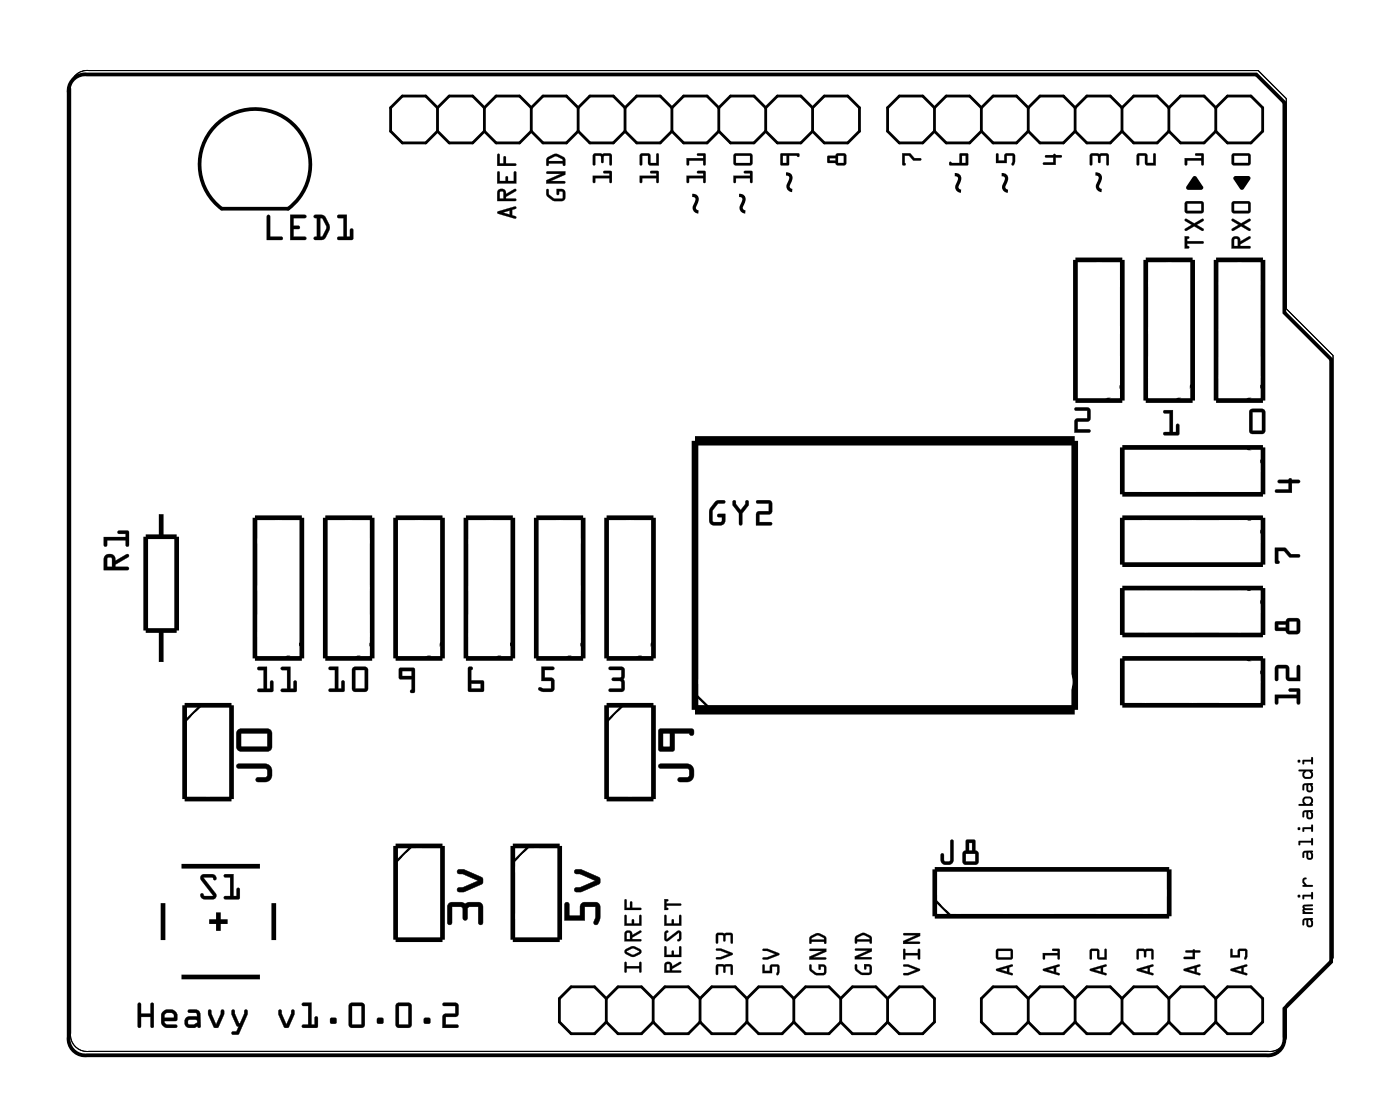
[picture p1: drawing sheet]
<svg xmlns="http://www.w3.org/2000/svg" width="76mm" height="61mm" viewBox="0 0 76 61" stroke-linecap="round" stroke-linejoin="round" font-family="sans-serif">
<path d="M4 4.2a.9 .9 0 0 1 .8-.4h63.4l1.5 1.5v11.4l2.5 2.6v32.6l-2.5 2.5v1.6a.9 .9 0 0 1-1 1h-63.9a.9 .9 0 0 1-1-1v-51.2l.1-.3z" fill="none" stroke="#000" stroke-width=".05"/>
<g fill="#000">
<path d="M48.9 8.3h.4l.2 .3h.4v.1h-.4l-.2-.3h-.3l.1 .5-.2 .1zM54 8.3h.1v.4h.3v-.4h.5l.1 .4a.11 .11 0 0 1 0 .2 .11 .11 0 0 1-.2 0l.1-.5h-.4v.4h-.5zM56.6 8.4l.5-.1 .4 .2h-.3v.4h-.6l-.1-.1h.6v-.3h-.4zM59.1 8.3h.9l.1 .1v.5h-.2v-.5l-.3 .1v.3l-.1-.3-.3-.1v.5l-.1 .1zM61.6 8.3h.5l.1 .1v.4h.3v-.4l.1-.1v.7l-.5-.1-.1-.5h-.3v.5l-.1 .1zM64.6 9.6h.2l.4 .5v.2l-.9-.1zM64.2 8.6h.9v-.2h-.3l-.1-.1h.5v.6h-.1v-.2h-.8v.2l-.1 .1zM66.9 9.6l.7-.1 .1 .2-.4 .6-.5-.6zM29.3 36.1h.6l.1 .1-.1 .1h-.4v.4h.4l.1 .1v.6l-.1 .1h-.4a.15 .15 0 0 1-.3 0 .16 .16 0 0 1 .1-.3l.6 .1v-.4h-.6zM33 36.1h.7l.1 .1v.6v.5l-.1 .2-.7-.1 .1-.1h.6l-.1-.4h-.4l-.1-.1 .1-.1h.4l.1-.4h-.7zM58.2 22.1h.7l.2 .1-.1 .6h-.6v.5h.6v.1h-.8l.1-.7h.6v-.5h-.6zM63 22.2h.5v1.2h.2v-.4h.1v.6l-.8-.1 .1-.1h.3v-1h-.3z"/>
<path d="M69.1 29.7h.5l.3 .3h.5v.1l-.5 .1-.3-.3h-.4v.5l.1 .1h-.2zM69.2 26h.6l.1-.1 .5 .2v.1h-.4v.5h-.8l-.1-.1v-.1h.7v-.3h-.5z"/>
<path d="M14.5 11.7h.1v1.1h.6a.1 .1 0 0 1 .1 .1 .1 .1 0 0 1-.1 .1h-.8zM14.5 11.7v1.3h.8v-.2h-.7v-1.1zM15.7 11.6h.8a.1 .1 0 0 1 .1 .1 .1 .1 0 0 1-.1 .1h-.6v.4h.3a.1 .1 0 0 1 .1 .1 .1 .1 0 0 1-.1 .1h-.3v.4h.6a.1 .1 0 0 1 .1 .1 .1 .1 0 0 1-.1 .1h-.8zM15.7 11.6v1.4h.8v-.2h-.6v-.4h.3v-.1v-.1h-.3v-.4h.6l.1-.1zM17 11.7h.6l.3 .6-.3 .6-.5 .1a.1 .1 0 0 1-.1-.1 .1 .1 0 0 1 .1-.1h.1v-1h-.2zM17 11.7v.1h.2v1h-.1l-.1 .1 .5 .1 .3-.5v-.4l-.3-.4zM17.3 11.8l.1 1h.1l.2-.5-.2-.4zM17.3 11.8l.2 .1 .2 .4-.3 .5h-.1zM18.3 11.7l.5-.1v1.2h.2v-.3a.1 .1 0 0 1 0-.1 .1 .1 0 0 1 .1 .1v.5h-.7a.1 .1 0 0 1-.1-.1 .1 .1 0 0 1 .1-.1h.2v-1h-.3zM18.3 11.7v.1h.3v1h-.3v.1l.8 .1v-.6h-.1v.4h-.2v-1.2z"/>
<path d="M14.5 11.7h.1v1.1h.7v.2h-.8zM15.7 11.6l.9 .1-.1 .1h-.6v.4h.3v.1v.1h-.3v.4h.6v.2h-.8zM17 11.7h.5a.8 .8 0 0 1 .1 1.2l-.1 .1-.5-.1 .2-.1v-1h-.2zM17.3 11.8v1h.1l.3-.5-.2-.4zM18.3 11.7l.5-.1v1.2h.2v-.4h.1v.6l-.8-.1v-.1h.3v-1h-.3z"/>
<path d="M26.9 11.5l1-.3 .1 .1-.3 .1v.3h.2l.1 .1-.1 .1-.9-.3zM27 11.5v.1l1 .2-.3-.1v-.3l.3-.1-.1-.1zM27.2 11.5l.4 .1v-.2zM27.2 11.5l.4-.1v.2zM27 10.3a.25 .25 0 0 1 .3-.1 .25 .25 0 0 1 .1 .3l.5-.3 .1 .1-.6 .4v.1h.5l.1 .1h-1.1zM27 10.3l-.1 .6 1.1-.1h-.1h-.5v-.1l.5-.3v-.2l-.5 .3a.24 .24 0 0 0-.1-.2 .24 .24 0 0 0-.3 0zM27.1 10.4v.4h.2v-.4zM27.1 10.4h.2v.4h-.2zM27 9.3h.1v.5h.3l.1-.3v.3h.3v-.5h.1l.1 .6h-1.1zM27 9.3l-.1 .6h1.1l-.1-.6h-.1v.5h-.3v-.2l-.1 .2h-.3v-.5zM27 8.3l.1 .1v.5h.2v-.4h.1v.4l.5-.1 .1 .1-1.1 .1zM27 8.4l-.1 .6 1.1-.1h-.1h-.5l-.1-.4v.4h-.2v-.5z"/>
<path d="M27 11.5l.9-.3 .1 .1-.3 .1v.3l.3 .1-1-.2zM27.2 11.5l.4 .1v-.2zM27 10.3a.24 .24 0 0 1 .3-.1 .24 .24 0 0 1 .1 .3l.5-.3 .1 .1-.6 .4v.1h.5l.1 .1h-1.1zM27.1 10.4v.4h.2v-.4zM27 9.3h.1v.5h.3l.1-.3v.3h.3v-.5h.1l.1 .6h-1.1zM27 8.3l.1 .1v.5h.2v-.4l.1 .4h.5h.1l-1.1 .1z"/>
<path d="M29.6 10.3h.1l.1 .3 .3 .2 .4-.1v-.3h-.2v.1h-.1v-.3l.4 .1v.4l-.1 .2a.65 .65 0 0 1-.9-.6zM29.6 9.3h1v.2l-.8 .3h.8v.1h-1v-.1l.8-.4h-.7zM29.7 8.5a.61 .61 0 0 1 .9 0v.4v.1l-.1-.1h-.8l-.1 .1zM29.7 8.6v.1h.8v-.1l-.4-.1z"/>
<path d="M29.6 10.3h.1v.2l.3 .2 .4 .1 .1-.4h-.2v.1l-.1 .1-.1-.4h.4l.1 .2v.4l-.2 .1h-.4l-.4-.3zM29.6 10.3l.1 .4a.68 .68 0 0 0 .9 .1v-.4l-.1-.1-.3-.1v.4l.1-.2h.2l-.1 .4-.4-.1-.3-.2v-.2zM29.6 9.3h1v.2l-.8 .3h.8v.1l-1 .1v-.2l.8-.4h-.7zM29.6 9.3l.1 .1h.7l-.8 .4v.1h1v-.1h-.8l.8-.3v-.2zM29.7 8.5l.3-.2 .3 .1 .3 .2v.4h-.1v-.1h-.8l-.1 .1v-.3zM29.7 8.5l-.1 .5 .1-.1h.8v.1l.1-.1v-.3l-.4-.2h-.2zM29.7 8.6v.1h.8v-.1l-.4-.1zM29.7 8.6l.4-.1 .4 .1v.1h-.8z"/>
<path d="M32.1 9.5h.9v-.1h-.3v-.1h.4v.6h-.1v-.2h-.7l-.1 .2zM32.2 8.3h.9v.1v.5h-.1v-.5l-.3 .1-.1 .3-.1-.3-.2-.1v.5l-.1 .1z"/>
<path d="M32.1 9.5h.9v-.1h-.3v-.1h.4l.1 .6h-.2v-.2h-.7v.2h-.1zM32.1 9.5l.1 .4v-.3h.8v.3h.1v-.6h-.4v.1h.3v.1zM32.2 8.3h.9l.1 .1v.5h-.2v-.5l-.3 .1-.1 .3-.1-.3-.2-.1v.5l-.1 .1zM32.2 8.4v.6v-.1v-.5l.4 .1v.3l.1-.3 .3-.1v.5h.1v-.5v-.1z"/>
<path d="M34.7 9.5h.9v-.1h-.3l-.1-.1h.4l.1 .6h-.1v-.2h-.8v.2h-.1zM34.7 8.3h.5v.1v.4h.4v-.4v-.1l.1 .7-.6-.1v-.5h-.3v.5l-.1 .1z"/>
<path d="M34.7 9.5h.9v-.1h-.3l-.1-.1h.5v.6h-.1v-.2h-.8v.2h-.1zM34.7 9.5v.4h.1v-.3h.8v.3h.1l-.1-.6h-.4l.1 .1h.3v.1zM34.7 8.3h.5v.1v.4h.4l-.1-.4 .2-.1v.7l-.6-.1v-.5h-.3v.5l-.1 .1zM34.7 8.4v.6l.1-.1v-.5h.3l.1 .5 .5 .1-.1-.7v.1v.4h-.4v-.5z"/>
<path d="M37.2 9.5h.9v-.1h-.3v-.1h.4v.6h-.1v-.2h-.8v.2h-.1zM37.2 8.6h.9v-.2h-.3v-.1h.4v.6h-.1v-.2h-.8v.2l-.1 .1z"/>
<path d="M37.2 9.5h.9v-.1h-.3v-.1h.4v.6h-.1v-.2h-.8v.2h-.1zM37.2 9.5v.4h.1v-.3h.8v.3h.1v-.6h-.4v.1h.3v.1zM37.2 8.6h.9v-.2h-.3v-.1h.4v.6h-.1v-.2h-.8v.2l-.1 .1zM37.2 8.6v.4l.1-.1v-.2h.8v.2h.1v-.6l-.4 .1h.3v.2z"/>
<path d="M39.7 9.5h.9v-.1h-.3v-.1h.4l.1 .6h-.2v-.2h-.7v.2h-.1zM39.8 8.3h.9l.1 .1v.5l-.2 .1h-.8l-.1-.2zM39.9 8.4v.4h.7v-.4z"/>
<path d="M39.7 9.5h.9v-.1h-.3v-.1h.4l.1 .6h-.2v-.2h-.7v.2h-.1zM39.7 9.5l.1 .4h.1v-.3h.7v.3h.2l-.1-.6h-.4v.1h.3v.1zM39.8 8.3h.9l.1 .1v.5l-.2 .1h-.8l-.1-.2zM39.8 8.4l-.1 .4 .1 .1 .8 .1 .2-.1v-.5l-.1-.1zM39.9 8.4v.4h.7v-.4zM39.9 8.4h.7v.4h-.7z"/>
<path d="M42.3 8.3h.9l.1 .1-.1 .1-.5-.1v.5l-.4 .1v-.1zM42.4 8.4v.4h.2v-.4z"/>
<path d="M42.3 8.3h.9l.1 .1-.1 .1v-.1h-.5v.5l-.4 .1v-.1zM42.3 8.3v.7l.4-.1v-.5l.5 .1 .1-.1-.1-.1zM42.4 8.4v.4h.2v-.4zM42.4 8.4h.2v.4h-.2z"/>
<path d="M44.8 8.5l.5-.1 .1-.1h.4v.1v.5l-.4 .1-.1-.2h-.4zM45.4 8.4v.4h.3v-.4zM45 8.6v.1h.3v-.1z"/>
<path d="M44.8 8.5l.5-.1 .1-.1h.4l.1 .1-.1 .5-.4 .1-.1-.2h-.4zM44.8 8.5l.1 .3h.4l.1 .2 .4-.1v-.5v-.1h-.4l-.1 .1zM45.4 8.4v.4h.3v-.4zM45.4 8.4h.3v.4h-.3zM45 8.6v.1h.3v-.1zM44.9 8.6h.4v.1h-.4z"/>
<path d="M48.9 8.3h.4l.2 .3h.4v.1h-.4l-.2-.3h-.3l.1 .5-.2 .1zM48.9 8.3v.7l.2-.1-.1-.5h.3l.2 .3h.4v-.1h-.4l-.2-.3z"/>
<path d="M51.4 8.8h.6v-.5h.4v.7h-.9zM52.1 8.4v.4h.2v-.4z"/>
<path d="M51.4 8.8h.6v-.5h.5l-.1 .7h-.9zM51.4 8.8l.1 .2h.9v-.7h-.4v.5zM52.1 8.4v.4h.2v-.4zM52.1 8.4h.2v.4h-.2z"/>
<path d="M54 8.3h.1v.4h.3v-.4h.5l.1 .1-.1 .5h-.1l.1-.5h-.4v.4h-.5zM54 8.3v.5h.5v-.4h.4l-.1 .5a.11 .11 0 0 0 .2 0 .11 .11 0 0 0 0-.2l-.1-.4h-.4l-.1 .4h-.3v-.4z"/>
<path d="M56.6 8.4h.5v-.1l.4 .2h-.3v.4h-.6l-.1-.1h.6v-.3h-.4zM56.6 8.4l.1 .1h.4v.3h-.6l.1 .1h.6v-.4h.3l-.4-.2z"/>
<path d="M59.1 8.3h.9l.1 .1v.5h-.2v-.5l-.3 .1v.3l-.1-.3-.3-.1v.5l-.1 .1zM59.1 8.3v.7l.1-.1v-.5l.3 .1 .1 .3v-.3l.3-.1v.5h.2v-.5l-.1-.1z"/>
<path d="M61.6 8.3h.5l.1 .1v.4h.3v-.4l.1-.1v.7l-.5-.1-.1-.5h-.3v.5l-.1 .1zM61.6 8.3v.7l.1-.1v-.5h.3l.1 .5 .5 .1v-.7l-.1 .1v.4h-.3l-.1-.5z"/>
<path d="M64.2 12.8h.2l-.1 .3h.8l.1 .1h-.9l.1 .2-.2 .1zM64.2 11.9l.5 .2 .5-.2v.1l-.4 .2 .4 .3h-.1l-.4-.2-.5 .2v-.1l.4-.2-.4-.2zM64.2 10.9h.9l.1 .1v.5l-.1 .1-.8-.1-.1-.1zM64.3 11v.4h.8v-.4z"/>
<path d="M64.2 12.8h.2l-.1 .3h.8l.1 .1h-.9l.1 .2-.2 .1zM64.2 12.8v.7l.2-.1-.1-.1v-.1h.9l-.1-.1h-.8v-.2l.1-.1zM64.2 11.9l.5 .2 .5-.2v.1l-.4 .2 .4 .3h-.1l-.4-.2-.5 .2v-.1l.4-.2-.4-.2zM64.2 11.9v.1l.4 .2-.4 .2v.1l.5-.2 .4 .2h.1l-.4-.3 .4-.2v-.1l-.5 .2zM64.2 10.9h.9l.1 .1v.5l-.1 .1h-.8l-.1-.2zM64.2 10.9v.5l.1 .1 .8 .1 .1-.1v-.5l-.1-.1zM64.3 11v.4h.8v-.4zM64.3 11h.8v.4h-.8z"/>
<path d="M64.2 8.6h.9v-.2h-.3l-.1-.1h.5v.6h-.1v-.2h-.8v.2l-.1 .1zM64.2 8.6v.4l.1-.1v-.2h.8v.2h.1v-.6h-.4v.1h.3v.2z"/>
<path d="M66.8 8.3h.9l.1 .1-.1 .5-.1 .1h-.8l-.1-.2zM66.9 8.4v.4h.7v-.4z"/>
<path d="M66.8 8.3h.9l.1 .1v.5l-.2 .1h-.8l-.1-.2zM66.8 8.3l-.1 .5 .1 .1 .8 .1 .1-.1v-.5v-.1zM66.9 8.4v.4h.7v-.4zM66.9 8.4h.7v.4h-.7z"/>
<path d="M66.8 12.9a.24 .24 0 0 1 .3-.1 .24 .24 0 0 1 .1 .3l.5-.3v.1l-.5 .3v.1h.5l.1 .1-1.1 .1zM66.9 13v.3h.2v-.3zM66.7 11.9l.5 .2 .5-.2v.1l-.3 .2 .4 .3h-.1l-.5-.2-.4 .2v-.1l.3-.2-.3-.2zM66.8 10.9h.9l.1 .1-.1 .5-.1 .1-.8-.1-.1-.1zM66.9 11v.4h.7v-.4z"/>
<path d="M66.8 12.9a.25 .25 0 0 1 .3-.1 .25 .25 0 0 1 .1 .3l.5-.3 .1 .1-.6 .3v.1h.5l.1 .1-1.1 .1zM66.8 12.9l-.1 .6 1-.1v-.1h-.5v-.1l.5-.3v-.1l-.5 .3a.24 .24 0 0 0-.1-.3 .24 .24 0 0 0-.3 .1zM66.9 13v.3h.2l-.1-.3zM66.9 13h.2v.3h-.2zM66.7 11.9l.5 .2 .5-.2v.1l-.3 .2 .4 .3h-.1l-.5-.2-.4 .2v-.1l.3-.2-.3-.2zM66.7 11.9l.1 .1 .3 .2-.3 .2v.1l.4-.2 .5 .2-.3-.3 .3-.2v-.1l-.5 .2zM66.8 10.9h.9l.1 .1v.5l-.2 .1h-.8l-.1-.2zM66.8 10.9l-.1 .5 .1 .1 .8 .1 .1-.1v-.5v-.1zM66.9 11v.4h.7v-.4zM66.9 11h.7v.4h-.7z"/>
<path d="M4 4.2l.3-.3 .4-.1h63.5l1.5 1.5v11.4l2.5 2.6v32.6l-2.5 2.5v1.6a.89 .89 0 0 1-1 1h-63.9a.89 .89 0 0 1-1-1v-51.2v-.3zM4 4.2l-.1 .3-.1 .3v51.4a.9 .9 0 0 0 1 .8h64.1a.9 .9 0 0 0 .8-1v-1.6l2.5-2.5v-32.6l-2.5-2.6v-11.4l-1.5-1.5h-63.4a.9 .9 0 0 0-.8 .4z"/>
<path d="M5.7 30.1a.32 .32 0 0 1 .4-.1 .32 .32 0 0 1 .1 .4l.7-.4 .1 .2-.8 .4v.1h.7l.1 .1-1.4 .1zM5.8 30.2v.5h.3v-.4zM5.6 29.1h1.2v-.2h-.4v-.1h.5l.1 .8h-.2v-.3h-1v.3h-.1z"/>
<path d="M5.7 30.1a.32 .32 0 0 1 .4-.1 .32 .32 0 0 1 .1 .4l.7-.4a.1 .1 0 0 1 .1 .1 .1 .1 0 0 1-.1 .1l-.7 .4v.1h.7a.1 .1 0 0 1 .1 .1 .1 .1 0 0 1-.1 .1h-1.3v-.6zM5.7 30.1l-.1 .8 1.4-.1-.1-.1h-.7v-.1l.7-.4v-.2l-.7 .4a.31 .31 0 0 0-.1-.4 .31 .31 0 0 0-.4 .1zM5.8 30.2v.5h.3v-.4zM5.8 30.2h.3v.5h-.3zM5.6 29.1h1.2v-.2h-.3a.1 .1 0 0 1-.1-.1 .1 .1 0 0 1 .1-.1l.5 .1v.7a.1 .1 0 0 1-.1 .1 .1 .1 0 0 1-.1-.1v-.2h-1v.2a.1 .1 0 0 1-.1 .1 .1 .1 0 0 1-.1-.1zM5.6 29.1l.1 .5h.1v-.3h1v.3h.2l-.1-.8h-.5v.1h.4v.2z"/>
<path d="M14 36.1h.5v1.2h.1v-.3a.1 .1 0 0 1 .1-.1 .1 .1 0 0 1 .1 .1v.5h-.8a.1 .1 0 0 1-.1-.1 .1 .1 0 0 1 .1-.1h.3v-1h-.3zM14 36.2v.1h.3v1h-.3v.1l.8 .1v-.6h-.2v.4h-.1v-1.2zM15.2 36.1h.5v1.2h.2v-.3a.1 .1 0 0 1 .1-.1 .1 .1 0 0 1 .1 .1v.5h-.8a.1 .1 0 0 1-.1-.1 .1 .1 0 0 1 .1-.1h.3v-1h-.3zM15.2 36.2l.1 .1h.3v1h-.3l-.1 .1 .8 .1v-.6h-.1v.4h-.2v-1.2z"/>
<path d="M14 36.2l.5-.1v1.2h.1v-.4h.2v.6l-.9-.1 .1-.1h.3v-1h-.3zM15.2 36.2l.5-.1v1.2h.2v-.4h.1v.6l-.8-.1 .1-.1h.3v-1h-.3z"/>
<path d="M17.8 36.1h.5v1.2h.2v-.3a.1 .1 0 0 1 .1-.1 .1 .1 0 0 1 .1 .1l-.1 .5h-.7a.1 .1 0 0 1-.1-.1 .1 .1 0 0 1 .1-.1h.2v-1h-.2zM17.8 36.2l.1 .1h.3v1h-.3l-.1 .1 .8 .1v-.6h-.1v.4h-.2v-1.2zM19.1 36.2l.7-.1 .1 .1v1.1l-.1 .2h-.6l-.1-.1zM19.1 36.2v1.2l.1 .1h.6l.1-.2v-1.1l-.1-.1zM19.2 36.3v1h.6v-1zM19.2 36.3h.6v1h-.6z"/>
<path d="M17.8 36.1h.5v1.2h.2v-.4h.1v.6l-.8-.1 .1-.1h.2v-1h-.2zM19.1 36.2l.7-.1 .1 .1v1.1l-.1 .2h-.6l-.1-.1zM19.2 36.3v1h.6v-1z"/>
<path d="M21.6 36.2h.9v1.3l-.2 .1a.09 .09 0 0 1-.1-.1 .09 .09 0 0 1 .1-.1v-.6l-.7-.1zM21.6 36.2v.5l.7 .1v.6l-.1 .1h.2l.1-1.3zM21.8 36.4v.2h.5v-.2zM21.8 36.3h.5v.3h-.5z"/>
<path d="M21.6 36.2h.9l-.1 1.3h-.2l.1-.1v-.6l-.7-.1zM21.8 36.4v.2h.5v-.2z"/>
<path d="M25.4 36.1h.1a.09 .09 0 0 1 .1 .1 .09 .09 0 0 1-.1 .1v.6h.7v.6l-.8-.1zM25.4 36.2v1.2l.8 .1v-.6h-.7v-.6l.1-.1zM25.5 37v.3h.5v-.3zM25.5 37h.6v.3h-.6z"/>
<path d="M25.4 36.1l.2 .1-.1 .1v.6h.7v.6l-.8-.1zM25.5 37v.3h.5v-.3z"/>
<path d="M29.3 36.1h.6a.1 .1 0 0 1 .1 .1 .1 .1 0 0 1-.1 .1h-.4v.4l.5 .1v.6l-.1 .1-.7-.1a.1 .1 0 0 1 0-.1 .1 .1 0 0 1 .1-.1l.6 .1v-.4h-.6zM29.3 36.1v.8h.6v.4l-.7-.1v.2l.2 .1h.5l.1-.2v-.5l-.1-.1h-.4v-.4h.5v-.1z"/>
<path d="M33 36.1h.7l.2 .2-.1 .5v.6l-.1 .1h-.6a.1 .1 0 0 1-.1-.1 .1 .1 0 0 1 .1-.1h.6l-.1-.4h-.4a.1 .1 0 0 1-.1-.1 .1 .1 0 0 1 .1-.1h.4l.1-.4h-.7zM33 36.2v.1h.7l-.1 .4h-.4v.1v.1h.4l.1 .4h-.6l-.1 .1 .7 .1 .1-.2v-.5v-.6l-.1-.1z"/>
<path d="M38.7 27.2l.5-.1a.1 .1 0 0 1 .1 .1 .1 .1 0 0 1-.1 .1h-.3l-.3 .4v.6h.5v-.3h-.2a.1 .1 0 0 1-.1-.1 .1 .1 0 0 1 .1-.1h.4l-.1 .6-.2 .1-.5-.1-.1-.2v-.6zM38.7 27.2a.9 .9 0 0 0-.1 1.2h.5l.2-.2v-.4l-.4 .1v.1h.2v.3l-.5-.1v-.6l.3-.3h.3l.1-.1-.4-.1zM39.7 27.1h.1l.1 .2 .2 .3 .3-.3v-.1a.1 .1 0 0 1 .1-.1 .1 .1 0 0 1 .1 .1v.2l-.4 .4v.6a.1 .1 0 0 1-.1 .1 .1 .1 0 0 1-.1-.1v-.6l-.3-.4zM39.7 27.1v.3l.3 .4v.6h.2v-.6l.4-.4-.1-.2-.1-.1v.2l-.3 .4-.2-.4-.1-.2zM41 27.1h.7l.1 .1v.6l-.7 .1v.4h.6a.1 .1 0 0 1 .1 .1 .1 .1 0 0 1-.1 .1h-.7v-.8h.7v-.4h-.7zM41 27.1v.2h.7v.4l-.7 .1v.7l.8-.1v-.1h-.7v-.4l.7-.1v-.6l-.1-.1z"/>
<path d="M38.7 27.2l.2-.1h.3l.1 .1-.1 .1h-.3l-.3 .3v.6l.5 .1v-.3h-.2v-.1l.4-.1v.5l-.2 .1-.4 .1-.2-.1-.1-.2a.94 .94 0 0 1 .3-1zM39.7 27.1h.1l.1 .2 .2 .3 .3-.3v-.2l.2 .1v.2l-.4 .4v.7l-.2-.1v-.6l-.3-.4zM41 27.1h.7l.1 .1v.6l-.7 .1v.4h.7v.2h-.8v-.8h.7v-.4h-.7z"/>
<path d="M58.2 22.1h.7l.2 .1-.1 .6h-.6v.5h.6a.1 .1 0 0 1 .1 0 .1 .1 0 0 1-.1 .1h-.8l.1-.7h.6v-.5l-.6 .1zM58.2 22.1l.1 .1h.6v.5h-.6l-.1 .7h.8v-.1h-.6v-.5h.6l.1-.6-.2-.1z"/>
<path d="M63 22.2h.6l-.1 1.2h.2v-.4a.1 .1 0 0 1 .1 0 .1 .1 0 0 1 .1 0v.6h-.8a.1 .1 0 0 1-.1-.1 .1 .1 0 0 1 .1-.1h.3v-1h-.3zM63.1 22.3v.1h.3v1h-.3l-.1 .1 .8 .1v-.6h-.1v.4h-.2v-1.2z"/>
<path d="M67.7 22.2l.7-.1 .1 .2 .1 1-.2 .2h-.5l-.2-.1zM67.7 22.2v1.2l.2 .1h.5l.1-.2v-1l-.1-.1zM67.9 22.3v1h.5v-1zM67.8 22.3h.6v1h-.6z"/>
<path d="M67.7 22.2l.7-.1 .1 .2v1l-.1 .2h-.5l-.2-.1zM67.9 22.3v1h.5v-1z"/>
<path d="M69.1 29.7h.5l.3 .3h.4a.1 .1 0 0 1 .1 .1 .1 .1 0 0 1-.1 .1h-.4l-.3-.3h-.4v.5l.1 .1h-.2zM69.1 29.7v.8h.2l-.1-.1v-.6h.4l.3 .4 .5-.1v-.1h-.5l-.3-.3z"/>
<path d="M69.2 26h.6a.09 .09 0 0 1 .1-.1 .09 .09 0 0 1 .1 .1h.3a.1 .1 0 0 1 .1 .1 .1 .1 0 0 1-.1 .1h-.3v.5h-.8a.1 .1 0 0 1-.1-.1 .1 .1 0 0 1 .1-.1h.6v-.3h-.5zM69.3 26v.2h.5v.3h-.7v.1l.1 .1h.8v-.5h.3l.1-.1-.5-.2-.1 .1z"/>
<path d="M69.1 33.7h.6l.1-.2h.5l.1 .2v.5l-.1 .2h-.5l-.1-.2h-.6zM69.8 33.7v.5h.5v-.5zM69.2 33.8v.2h.5v-.2z"/>
<path d="M69.1 33.7h.6l.1-.2h.5l.1 .2v.6l-.1 .1h-.5l-.1-.2h-.6zM69.1 33.7v.5h.6l.1 .1h.5l.1-.1v-.5l-.1-.2h-.5l-.1 .2zM69.8 33.7v.5h.5v-.5zM69.8 33.7h.5v.5h-.5zM69.2 33.8v.2h.5v-.2zM69.2 33.8h.5v.2h-.5z"/>
<path d="M69.1 37.6h1.2v-.1h-.4l-.1-.1 .6-.1v.8h-.1v-.3h-1.1v.3l-.1 .1zM69.1 36.1l.6-.1 .1 .2v.5h.5v-.6l.1-.1v.9l-.7-.1v-.6h-.5v.6l-.1 .1z"/>
<path d="M69.1 37.6h1.2v-.1h-.4a.1 .1 0 0 1-.1-.1 .1 .1 0 0 1 .1-.1h.5v.8a.1 .1 0 0 1-.1 .1 .1 .1 0 0 1-.1-.1l.1-.3h-1.1l.1 .3a.1 .1 0 0 1-.1 .1 .1 .1 0 0 1-.1-.1zM69.1 37.6v.6l.1-.1v-.3h1.1v.3h.1v-.8l-.6 .1 .1 .1h.4v.2zM69.1 36.1h.7v.6h.5l-.1-.6a.1 .1 0 0 1 .1-.1 .1 .1 0 0 1 .1 .1v.8l-.7-.1v-.6h-.5l.1 .6a.1 .1 0 0 1-.1 .1 .1 .1 0 0 1-.1-.1zM69.1 36.1v.8l.1-.1v-.6h.5v.6l.7 .1v-.9l-.1 .1v.6h-.5v-.5l-.1-.2z"/>
<path d="M7.5 54.3l.1 .1v.5h.6l-.1-.5a.1 .1 0 0 1 .1-.1 .1 .1 0 0 1 .1 .1v1.2a.1 .1 0 0 1-.1 .1 .1 .1 0 0 1-.1-.1l.1-.5h-.6v.5a.1 .1 0 0 1 0 .1 .1 .1 0 0 1-.1-.1zM7.5 54.4v1.2h.1v-.5h.6v.5l.1 .1v-1.3h-.1v.5h-.6v-.5zM8.8 54.8l.3-.1h.2l.2 .1 .1 .2v.3h-.7l.1 .2h.5a.1 .1 0 0 1 .1 .1 .1 .1 0 0 1-.1 .1h-.5l-.2-.1-.1-.2zM8.8 54.8l-.1 .6 .1 .2 .2 .1h.6l-.1-.2h-.5l-.1-.1v-.1h.7v-.3l-.1-.2-.2-.1h-.2zM8.9 54.9v.2h.5l-.1-.2zM8.9 54.9h.4l.1 .2h-.5zM10.2 54.7h.4l.2 .1 .1 .8a.09 .09 0 0 1-.1 .1 .09 .09 0 0 1-.1-.1l-.4 .1a.32 .32 0 0 1-.3-.3 .32 .32 0 0 1 .3-.3h.4l-.1-.2h-.4zM10.2 54.7v.2h.5v.2h-.4a.31 .31 0 0 0-.3 .3 .31 .31 0 0 0 .3 .3l.4-.1 .1 .1v-.8l-.1-.2zM10.2 55.3v.2h.3l.2-.1-.1-.1zM10.2 55.3l.4-.1 .1 .2-.2 .1h-.3zM11.3 54.7h.2l.2 .8 .3-.7a.1 .1 0 0 1 .1-.1 .1 .1 0 0 1 .1 .1l-.3 .8-.2 .1-.4-.7zM11.3 54.7v.2l.3 .7 .2 .1 .3-.8v-.1h-.1l-.3 .7-.3-.7zM12.6 54.7h.1l.2 .7 .3-.6a.1 .1 0 0 1 .1-.1 .1 .1 0 0 1 .1 .1l-.4 1.2-.4 .1a.1 .1 0 0 1-.1-.1 .1 .1 0 0 1 .1-.1h.2l.1-.3h-.1l-.3-.6zM12.6 54.7v.3l.2 .6h.1l-.1 .3h-.2v.1h.3l.5-1v-.2h-.2l-.2 .6h-.1l-.2-.6zM15.1 54.7h.2l.2 .8 .3-.7a.1 .1 0 0 1 .1-.1 .1 .1 0 0 1 .1 .1l-.3 .8-.2 .1-.4-.7zM15.1 54.7v.2l.3 .7 .2 .1 .3-.8v-.1h-.1l-.3 .7-.3-.7zM16.4 54.3h.5v1.2h.1v-.3a.1 .1 0 0 1 .1-.1 .1 .1 0 0 1 .1 .1v.5h-.8a.1 .1 0 0 1-.1-.1 .1 .1 0 0 1 .1-.1h.3v-1h-.3zM16.4 54.4v.1h.3v1h-.3v.1l.8 .1v-.6h-.1v.4h-.2v-1.2zM17.9 55.2h.3v.2h-.3zM17.9 55.2v.2h.3v-.2zM18.9 54.4l.7-.1 .2 .1v1.1l-.1 .2h-.6l-.2-.1zM19 54.4l-.1 1.2 .2 .1h.5l.2-.2-.1-1.1-.1-.1zM19.1 54.5v1h.5v-1zM19.1 54.5h.5v1h-.5zM20.4 55.2h.4v.2h-.4zM20.5 55.2v.2h.2v-.2zM21.5 54.4l.6-.1 .2 .1v1.1l-.1 .2h-.6l-.2-.1zM21.5 54.4v1.2l.1 .1h.6l.1-.2v-1.1l-.2-.1zM21.6 54.5v1h.5v-1zM21.6 54.5h.5v1h-.5zM23 55.2h.3v.2h-.3zM23 55.2v.2h.3v-.2zM24 54.3h.7l.1 .1v.6l-.7 .1v.4h.7a.1 .1 0 0 1 .1 .1 .1 .1 0 0 1-.1 .1h-.8v-.7l.7-.1v-.4h-.7zM24 54.4v.1h.7v.4l-.7 .1v.7h.8v-.2h-.7v-.4l.7-.1v-.6l-.1-.1z"/>
<path d="M7.5 54.4h.1v.5h.6v-.5h.1v1.3l-.1-.1v-.5h-.6v.5h-.1zM8.8 54.8l.3-.1h.2l.2 .1 .1 .2v.3l-.7 .1 .1 .1h.5l.1 .2h-.6l-.2-.1-.1-.2zM8.9 54.9v.2h.5l-.1-.2zM10.2 54.7h.5l.2 .2-.1 .8-.1-.1-.4 .1a.31 .31 0 0 1-.3-.3 .31 .31 0 0 1 .3-.3h.4v-.2h-.5zM10.2 55.3v.2h.3l.2-.1-.1-.2zM11.3 54.7h.1l.3 .8 .3-.8h.1v.2l-.3 .8-.2-.1-.3-.6zM12.6 54.7h.1l.2 .7 .3-.7h.2v.3l-.5 1.1-.4-.1 .1-.1h.2l.1-.3h-.1l-.2-.6zM15.1 54.7h.2l.2 .8 .3-.8h.1l.1 .2-.4 .8-.2-.1-.3-.6zM16.4 54.4l.5-.1v1.2h.1l.1-.4h.1v.6l-.8-.1v-.1h.3v-1h-.3zM17.9 55.2h.3v.2h-.3zM18.9 54.4l.7-.1 .1 .1 .1 1.1-.1 .2h-.6l-.2-.1zM19.1 54.5v1h.5v-1zM20.4 55.2h.3v.2h-.3zM21.5 54.4l.6-.1 .2 .1v1.1l-.1 .2h-.6l-.2-.1zM21.6 54.5v1h.5v-1zM23 55.2h.3v.2h-.3zM24 54.4l.7-.1 .1 .1v.6l-.7 .1v.4h.7v.2h-.8v-.7l.7-.1v-.4h-.7z"/>
<path d="M10.9 47.4h.7l.1 .2a.13 .13 0 0 1-.1 .1 .13 .13 0 0 1-.1-.2l-.5 .1 .7 .8a.21 .21 0 0 1 0 .2 .21 .21 0 0 1-.2 .1h-.5l-.2-.2a.13 .13 0 0 1 .2-.1 .13 .13 0 0 1 .1 .1h.4l-.6-.8zM10.9 47.4v.3l.7 .8-.5 .1-.2-.2v.2l.2 .1h.5l.1-.2-.7-.9 .5-.1 .1 .2 .1-.2-.2-.1zM12.1 47.4h.6l-.1 1.1h.2v-.3a.1 .1 0 0 1 .1-.1 .1 .1 0 0 1 .1 .1v.5h-.8a.1 .1 0 0 1-.1-.1 .1 .1 0 0 1 .1-.1h.3v-1h-.3zM12.2 47.4v.1h.3v1.1h-.3l-.1 .1h.8v-.6l-.1 .1v.4h-.2v-1.2z"/>
<path d="M10.9 47.4h.6l.2 .1-.1 .2-.1-.2-.5 .1 .7 .9-.1 .2h-.5l-.2-.1v-.2l.2 .1h.4l-.6-.8zM12.2 47.4h.4v1.1h.2v-.3l.1-.1v.6h-.8l.1-.1 .3-.1v-1h-.3z"/>
<path d="M12.8 41.4h1.6a.51 .51 0 0 1 .3 .5 .51 .51 0 0 1-.3 .5h-.4a.12 .12 0 0 1-.1-.2 .12 .12 0 0 1 .1-.1h.4v-.4l-1.5-.1h-.1zM12.9 39.6l.2-.1h1.5l.1 .2v.9l-.2 .1h-1.5l-.2-.2zM13.1 39.7v.8h1.4v-.8z"/>
<path d="M12.8 41.4h1.6a.52 .52 0 0 1 .4 .5 .52 .52 0 0 1-.4 .5h-.4a.14 .14 0 0 1-.2-.2 .14 .14 0 0 1 .2-.1h.4v-.4l-1.5-.1h-.1zM12.9 41.4l-.1 .1 .1 .1 1.6 .1v.4h-.5a.11 .11 0 0 0-.1 .1 .11 .11 0 0 0 .1 .2h.4a.5 .5 0 0 0 .3-.5 .5 .5 0 0 0-.3-.5zM12.9 39.5h.2h1.5l.1 .2v.9l-.2 .1h-1.5l-.2-.2v-.8zM12.9 39.6l-.1 .9 .2 .2h1.5l.2-.2v-.8l-.1-.2h-1.5zM13.1 39.7v.8h1.4v-.8zM13 39.7h1.5v.8h-1.5z"/>
<path d="M24.3 49l.7-.1a.36 .36 0 0 0 .5 0h.5l.1 .1 .1 1a.12 .12 0 0 1-.2 .1 .12 .12 0 0 1-.1-.1v-.9l-.5 .1-.1 .5a.12 .12 0 0 1-.1 .2 .12 .12 0 0 1-.1-.2l-.1-.5-.5-.1v.9a.12 .12 0 0 1-.1 .1 .12 .12 0 0 1-.2-.1v-.9zM24.8 47.1h.3l1 .4 .1 .1-.1 .3-1 .4h-.2a.12 .12 0 0 1-.1-.1 .12 .12 0 0 1 .1-.1h.2l.8-.4-.8-.4h-.3z"/>
<path d="M24.3 48.9h.2h.5l.2 .1 .3-.1h.5l.2 .2v.9a.14 .14 0 0 1-.2 .1 .14 .14 0 0 1-.1-.1v-.9l-.5 .1-.1 .5a.14 .14 0 0 1-.1 .2 .14 .14 0 0 1-.1-.2l-.1-.5-.5-.1v.9a.14 .14 0 0 1-.1 .1 .14 .14 0 0 1-.2-.1v-.9zM24.3 49v1a.11 .11 0 0 0 .1 .1 .11 .11 0 0 0 .1-.1v-.9l.5 .1 .1 .5a.11 .11 0 0 0 .1 .1 .11 .11 0 0 0 .1-.1l.1-.5 .5-.1v.9a.11 .11 0 0 0 .1 .1 .11 .11 0 0 0 .2-.1v-.9l-.2-.2h-.5l-.3 .1-.2-.1h-.5zM24.8 47.1h.3l1 .4 .1 .1-.1 .3-.9 .4h-.3a.14 .14 0 0 1-.1-.1 .14 .14 0 0 1 .1-.1h.2l.8-.4-.8-.4-.3 .1zM24.8 47.1v.2h.3l.8 .4-.8 .4h-.2a.11 .11 0 0 0-.1 .1 .11 .11 0 0 0 .1 .1h.2l1-.4 .1-.3-.1-.1-1-.4z"/>
<path d="M30.6 48.9l.2 .1v.6h.6l.1-.6 .2-.1h.7l.1 .2v.8a.15 .15 0 0 1-.2 .2 .15 .15 0 0 1-.1-.2l.1-.2v-.6h-.6v.8h-1.1zM31.1 47.1h.4l.9 .4 .1 .1-.1 .3-.9 .4h-.3a.12 .12 0 0 1-.1-.1 .12 .12 0 0 1 .1-.1h.2l.9-.4-.9-.4h-.2z"/>
<path d="M30.6 48.9l.2 .1v.6h.6v-.5l.1-.2h.2h.7l.1 .2v.6l-.1 .3a.13 .13 0 0 1-.2 .1 .13 .13 0 0 1 0-.2l.1-.2v-.6h-.6v.8h-1.1zM30.6 48.9v1h1.1v-.8h.6v.6l-.1 .2a.12 .12 0 0 0 .1 .2 .12 .12 0 0 0 .1-.1l.1-.3v-.6l-.1-.2h-.7l-.2 .1-.1 .6h-.6v-.6zM31.1 47.1h.4l.9 .4 .1 .1-.1 .3-.9 .4h-.3a.14 .14 0 0 1-.1-.1 .14 .14 0 0 1 .1-.1h.2l.9-.4-.9-.4-.2 .1zM31.2 47.1v.2h.2l.9 .4-.9 .4h-.2a.11 .11 0 0 0-.1 .1 .11 .11 0 0 0 .1 .1h.3l.9-.4 .1-.3-.1-.1-.9-.4z"/>
<path d="M33.8 52.1h.1l.1 .2h.6v-.2h.1v.6h-.1v-.2h-.6l-.1 .2zM33.9 51.4l.5-.1 .3 .1v.2l-.5 .2-.3-.1zM34 51.5l.3 .2 .3-.1-.3-.2zM33.9 50.5a.22 .22 0 0 1 .2-.1 .22 .22 0 0 1 .2 .3l.4-.3v.1l-.4 .3v.1h.4v.1h-.9zM34 50.5v.4h.1v-.3zM33.8 49.6h.1l.1 .4h.2l.1-.2 .1 .2h.2v-.4h.1l.1 .5h-1zM33.8 48.7l.1 .1 .1 .4h.1l.1-.4 .1 .4h.4v.1h-.9z"/>
<path d="M33.8 52.1h.2v.2h.6v-.2h.1l.1 .6h-.2v-.2h-.6v.2h-.1zM33.9 52.1v.6v-.2h.7v.2h.1v-.6l-.1 .2h-.7v-.2zM33.9 51.4l.5-.1 .3 .1 .1 .2-.4 .2h-.2l-.3-.1zM33.9 51.4v.3l.3 .1 .5-.2v-.2l-.3-.1zM34 51.5l.3 .2 .3-.1-.3-.2zM34 51.5l.3-.1 .3 .2-.3 .1zM33.9 50.5a.22 .22 0 0 1 .2-.1 .22 .22 0 0 1 .2 .3l.4-.3v.1l-.4 .3v.1h.4l.1 .1h-1zM33.9 50.5l-.1 .5h.9v-.1h-.5v-.1l.5-.3v-.1l-.5 .3a.21 .21 0 0 0-.1-.3 .21 .21 0 0 0-.2 .1zM34 50.6v.3h.1v-.3zM34 50.5l.1 .1v.3h-.2zM33.8 49.6h.2v.4h.2l.1-.2 .1 .2h.2v-.4h.1l.1 .6h-1zM33.9 49.6l-.1 .5h1l-.1-.5h-.1v.4h-.3v-.2l-.1 .2h-.3v-.4zM33.8 48.7h.2v.5h.1l.1-.4 .1 .4h.4l.1 .1h-1zM33.9 48.7l-.1 .6h.9v-.1h-.5v-.4l-.1 .4h-.2v-.4z"/>
<path d="M36 52.2a.22 .22 0 0 1 .3-.1 .22 .22 0 0 1 .1 .3l.5-.3v.1l-.5 .3v.1h.4l.1 .1h-.9zM36.1 52.2v.4h.2v-.3zM36 51.3h.1v.4h.3l.1-.2v.2h.3v-.4h.1v.5h-.9zM36 50.5l.2-.1-.1 .2v.3l.7-.5 .1 .1v.4l-.2 .1 .1-.2v-.3l-.7 .5-.1-.1zM36 49.6h.1v.4h.3l.1-.2v.2h.3v-.4h.1v.5h-.9zM36 48.7l.2 .1-.1 .1h.7l.1 .1-.8 .1 .1 .2h-.2z"/>
<path d="M36 52.2a.22 .22 0 0 1 .3-.1 .22 .22 0 0 1 .1 .3l.5-.3v.1l-.5 .3v.1h.4l.1 .1h-.9zM36 52.2v.5h.9l-.1-.1h-.4v-.1l.5-.3v-.1l-.5 .3a.21 .21 0 0 0-.1-.3 .21 .21 0 0 0-.3 .1zM36.1 52.2v.4h.2v-.3zM36.1 52.2l.2 .1v.3h-.2zM36 51.3h.1v.4h.3l.1-.2v.2h.3v-.4h.1v.6h-.9zM36 51.3v.5h.9v-.5h-.1v.4h-.3v-.2l-.1 .2h-.3v-.4zM36 50.5l.2-.1-.1 .2v.3l.6-.5h.1l.1 .1v.4l-.1 .1h-.1l.1-.1v-.4l-.6 .5h-.1l-.1-.1zM36 50.5v.4l.1 .1h.1l.6-.5v.3l-.1 .2 .2-.1v-.4l-.1-.1-.7 .5v-.3l.1-.1zM36 49.6h.1v.4h.3l.1-.2v.2h.3v-.4h.1v.6h-.9zM36 49.6v.5h.9v-.5h-.1v.4h-.3v-.2l-.1 .2h-.3v-.4zM36 48.7h.2l-.1 .2h.7l.1 .1-.8 .1 .1 .2h-.2zM36 48.7v.6h.2l-.1-.2 .8-.1h-.1h-.7l.1-.2z"/>
<path d="M35.7 41.4h1.5a.51 .51 0 0 1 .4 .5 .51 .51 0 0 1-.4 .5h-.4a.12 .12 0 0 1-.1-.2 .12 .12 0 0 1 .1-.1h.5v-.4l-1.5-.1h-.1zM35.7 39.5h1.8l.1 .1v.1a.12 .12 0 0 1-.1 .2 .14 .14 0 0 1-.2-.2h-.8v1h-.7l-.1-.1zM35.9 39.7v.8h.4v-.8z"/>
<path d="M35.7 41.4h1.5a.52 .52 0 0 1 .4 .5 .52 .52 0 0 1-.4 .5h-.4a.14 .14 0 0 1-.1-.2 .14 .14 0 0 1 .1-.1h.5v-.4l-1.5-.1h-.1zM35.7 41.4v.1l.1 .1 1.5 .1v.4h-.5a.11 .11 0 0 0-.1 .1 .11 .11 0 0 0 .1 .2h.4a.5 .5 0 0 0 .4-.5 .5 .5 0 0 0-.4-.5zM35.7 39.5h1.8a.22 .22 0 0 1 .1 .1 .22 .22 0 0 1-.1 .3l-.1-.1-.1-.1h-.8v1h-.7l-.1-.1zM35.7 39.5v1.1l.1 .1h.7v-1h.9a.11 .11 0 0 0 .1 .1 .11 .11 0 0 0 .1-.1v-.1l-.1-.1zM35.9 39.7v.8h.4v-.8zM35.9 39.7h.4v.8h-.4z"/>
<path d="M38.8 52.3l.8-.1 .1 .6h-.1v-.4h-.3l-.1 .3v-.3h-.3v.4h-.1zM38.8 51.4h.3l.6 .2v.1l-.6 .3h-.3v-.1l.7-.2-.7-.2zM38.8 50.6l.8-.1 .1 .6h-.1v-.4h-.3l-.1 .3v-.3h-.3v.4h-.1z"/>
<path d="M38.8 52.3l.8-.1 .1 .2v.4h-.1v-.4h-.3l-.1 .3v-.3h-.3v.4h-.1zM38.8 52.3v.5h.1v-.5l.3 .1v.3l.1-.3 .3-.1v.5h.1l-.1-.6zM38.8 51.4h.3l.6 .2v.1l-.6 .3h-.3v-.1l.7-.2-.7-.2zM38.8 51.4v.1l.7 .2-.7 .2v.1h.3l.6-.3v-.1l-.6-.2zM38.8 50.6l.8-.1 .1 .2v.4h-.1v-.4h-.3l-.1 .3v-.3h-.3v.4h-.1zM38.8 50.6v.5h.1v-.4h.3v.3l.1-.3h.3v.4h.1l-.1-.5z"/>
<path d="M41.3 52.3h.1v.3h.3v-.3h.5v.3a.1 .1 0 0 1 0 .2 .1 .1 0 0 1-.1 0v-.4h-.3v.3h-.5zM41.3 51.4h.3l.6 .2v.1l-.6 .3h-.3v-.1l.7-.2-.7-.2z"/>
<path d="M41.3 52.3h.1v.3h.3v-.3h.5v.1v.4h-.1v-.4h-.3v.3h-.5zM41.3 52.3v.4h.5v-.3h.3v.4a.1 .1 0 0 0 .1 0 .1 .1 0 0 0 0-.2v-.3h-.5v.3h-.3v-.3zM41.3 51.4h.3l.6 .2v.1l-.6 .3h-.3v-.1l.7-.2-.7-.2zM41.3 51.4v.1l.7 .2-.7 .2v.1h.3l.6-.3v-.1l-.6-.2z"/>
<path d="M43.9 52.3h.1v.2l.3 .2h.3v-.3h-.1v.1h-.1l-.1-.3 .4 .1 .1 .4-.1 .1a.58 .58 0 0 1-.9-.5zM43.9 51.4h.9v.2l-.7 .3h.6l.1 .1h-1v-.2l.8-.3h-.7zM43.9 50.7a.54 .54 0 0 1 .8 0v.4l-.1-.1h-.6l-.1 .1zM44 50.8v.1h.6l-.3-.2z"/>
<path d="M43.9 52.3h.1v.2l.2 .2h.4v-.3h-.1v.1h-.1l-.1-.3 .4 .1 .1 .1v.3l-.2 .1h-.4l-.3-.2zM43.9 52.3v.3a.61 .61 0 0 0 .8 .1v-.3v-.1l-.4-.1 .1 .3 .1-.1h.1v.3h-.4l-.2-.2v-.2zM43.9 51.4h.9v.2l-.7 .3h.6l.1 .1h-1v-.2l.8-.3h-.7zM43.9 51.4v.1h.7l-.8 .3v.2l1-.1h-.1h-.6l.7-.3v-.2zM43.9 50.7l.3-.1h.2l.3 .2 .1 .3h-.1l-.1-.1h-.6l-.1 .1zM43.9 50.7v.4l.1-.1h.7v.1h.1l-.1-.3-.3-.2h-.2zM44 50.8v.1h.6l-.3-.2zM44 50.8l.3-.1 .3 .1 .1 .1h-.7z"/>
<path d="M46.3 52.3h.1l.1 .2 .2 .2 .4-.1v-.2h-.2v.1h-.1v-.3l.4 .1v.3l-.1 .2a.58 .58 0 0 1-.8-.5zM46.3 51.4h.9v.1l-.7 .4h.7l-.9 .1v-.2l.7-.3h-.6zM46.4 50.7a.54 .54 0 0 1 .8 0v.4l-.1-.1h-.7v.1zM46.4 50.8v.1h.7l-.3-.2z"/>
<path d="M46.3 52.2h.1v.3l.3 .2h.4v-.3h-.2v.1h-.1v-.3h.3l.1 .1v.4l-.1 .1h-.4l-.4-.2zM46.3 52.3l.1 .3a.61 .61 0 0 0 .8 .1v-.4h-.1l-.3-.1 .1 .3v-.2l.2 .1v.3h-.4l-.3-.2v-.2zM46.3 51.4h.9v.1l-.7 .3h.7v.1l-.9 .1v-.2l.7-.3h-.6zM46.3 51.4l.1 .1h.6l-.7 .3v.2l.9-.1-.7-.1 .7-.3v-.1zM46.4 50.7l.3-.2 .2 .1 .3 .1v.4h-.1v-.1h-.7l-.1 .1zM46.4 50.7v.4v-.1h.7v.1h.1v-.3l-.3-.2h-.2zM46.4 50.8v.1h.7l-.3-.2zM46.4 50.8l.4-.1 .3 .1v.1h-.7z"/>
<path d="M48.9 52.3l.3-.1 .6 .3v.1l-.6 .2h-.2v-.1l.6-.2-.6-.1zM48.9 51.4h.1v.2h.7v-.2h.1v.6h-.1v-.2h-.7v.2zM48.9 50.6h.9v.1l-.7 .3h.7v.1h-.9v-.1l.7-.3h-.6z"/>
<path d="M48.9 52.3l.3-.1 .6 .3v.1l-.6 .2h-.2v-.1l.6-.2-.6-.1zM49 52.3v.1l.6 .1-.6 .2v.1h.2l.6-.2v-.1l-.6-.3zM48.9 51.4h.1v.2h.7v-.2h.1v.6h-.1v-.2h-.7v.2zM49 51.4v.6v-.3h.7v.2h.1v-.5l-.1 .2h-.7v-.2zM48.9 50.6l1-.1v.2l-.8 .3h.7v.1h-.9v-.1l.7-.3h-.6zM49 50.6v.1h.6l-.7 .3v.1h.9v-.1h-.7l.7-.3v-.1z"/>
<path d="M51.5 45.5l.2 .1v1a.37 .37 0 0 1-.4 .3 .37 .37 0 0 1-.3-.3v-.3a.1 .1 0 0 1 .1-.1 .1 .1 0 0 1 0 .1l.1 .3h.3zM51.5 45.5v1.1l-.3 .1-.1-.5-.1 .1v.3a.35 .35 0 0 0 .3 .3 .35 .35 0 0 0 .4-.3v-1zM52.3 45.5h.5v.6l.2 .2v.4l-.1 .1-.6 .1-.1-.2-.1-.4 .2-.2zM52.4 45.5l-.1 .6-.1 .2v.4l.1 .1h.6l.1-.1v-.4l-.2-.2v-.6zM52.3 46.3v.4h.5v-.4zM52.3 46.2h.5v.5h-.5zM52.5 45.7v.4h.2v-.4zM52.5 45.7h.2v.4h-.2z"/>
<path d="M51.5 45.5l.2 .1v1a.36 .36 0 0 1-.4 .3 .36 .36 0 0 1-.3-.3v-.3l.1-.1v.1l.1 .3h.3zM52.3 45.5h.5v.6l.2 .2v.4l-.1 .1-.6 .1-.1-.2-.1-.4 .2-.2zM52.3 46.3v.4h.5v-.4zM52.5 45.7v.4h.2v-.4z"/>
<path d="M54 52.5l.8-.3 .1 .1-.2 .1v.3l.2 .1-.9-.2zM54 52.5v.1l.9 .2-.2-.1v-.3l.2-.1-.1-.1zM54.2 52.5l.4 .1v-.2zM54.2 52.5l.4-.1v.2zM54 51.4h.8l.1 .1v.4l-.1 .1h-.8v-.1zM54 51.4v.5v.1h.8l.1-.1-.1-.5zM54.1 51.5v.4h.7v-.4zM54.1 51.5h.7v.4h-.7z"/>
<path d="M54 52.5l.8-.2h.1l-.2 .1v.3l.2 .1-.9-.2zM54.2 52.5l.4 .1v-.2zM54 51.4h.8l.1 .5-.1 .1h-.8v-.1zM54.1 51.5v.4h.7v-.4z"/>
<path d="M56.5 52.5l.9-.3v.1l-.2 .1v.3l.2 .1-.9-.2zM56.5 52.5v.1l.9 .2-.2-.1v-.3l.2-.1v-.1zM56.8 52.5l.3 .1v-.2zM56.7 52.5l.4-.1v.2zM56.5 51.6h.8v-.1h-.3v-.1h.4v.6h-.1v-.2h-.7v.2h-.1zM56.5 51.6v.4l.1-.3h.7v.2h.1v-.5h-.4v.1h.3v.1z"/>
<path d="M56.5 52.5l.9-.2-.2 .1v.3l.2 .1-.9-.2zM56.8 52.5l.3 .1v-.2zM56.5 51.6h.8v-.1h-.3v-.1h.4v.6h-.1v-.2h-.7v.2h-.1z"/>
<path d="M59 52.5l.9-.3v.1l-.1 .1v.3l.2 .1-.9-.2zM59.1 52.5v.1l.8 .2-.1-.1v-.3l.1-.1v-.1zM59.3 52.5l.3 .1v-.2zM59.3 52.5l.3-.1v.2zM59.1 51.4h.4l.1 .5h.2v-.4l.1-.1 .1 .6h-.5l-.1-.5h-.2v.4l-.1 .1zM59.1 51.4v.6l.1-.1v-.4h.2l.1 .4 .5 .1-.1-.6-.1 .1v.4h-.2l-.1-.5z"/>
<path d="M59 52.5l.9-.2-.1 .1v.3l.2 .1-.9-.2zM59.3 52.5l.3 .1v-.2zM59.1 51.4h.4l.1 .5h.2v-.4l.1-.1 .1 .6h-.5l-.1-.5h-.2v.4l-.1 .1z"/>
<path d="M61.6 52.5l.9-.3v.1l-.2 .1v.3l.2 .1-.9-.2zM61.6 52.5v.1l.9 .2-.2-.1v-.3l.2-.1-.1-.1zM61.9 52.5l.3 .1v-.2zM61.8 52.5l.4-.1v.2zM61.6 51.4h.8l.1 .1v.5h-.1v-.5h-.3l-.1 .4v-.4h-.3v.4l-.1 .1zM61.6 51.4v.6l.1-.1v-.4h.3v.4l.1-.4h.3v.4h.1l-.1-.5z"/>
<path d="M61.6 52.5l.9-.2-.2 .1v.3l.2 .1-.9-.2zM61.8 52.5l.4 .1v-.2zM61.6 51.4h.8l.1 .6h-.1v-.5h-.3l-.1 .4v-.4h-.3v.4l-.1 .1z"/>
<path d="M64.1 52.5l.9-.3v.1l-.2 .1v.3l.2 .1-.8-.2zM64.1 52.5l.1 .1 .8 .2-.2-.1v-.3l.2-.1v-.1zM64.4 52.5l.3 .1v-.2zM64.4 52.5l.3-.1v.2zM64.2 51.5l.5-.1 .3 .1-.3 .1v.4h-.5v-.2h.4v-.2h-.3zM64.2 51.5l.1 .1h.3v.2h-.4v.2h.5v-.4l.3-.1-.3-.1z"/>
<path d="M64.1 52.5l.9-.2-.2 .1v.3l.2 .1-.8-.2zM64.4 52.5l.3 .1v-.2zM64.2 51.5l.5-.1 .3 .1-.3 .1v.4h-.5v-.2h.4v-.2h-.3z"/>
<path d="M66.7 52.5l.8-.3 .1 .1-.2 .1v.3l.2 .1-.9-.2zM66.7 52.5v.1l.9 .2-.2-.1v-.3l.2-.1-.1-.1zM66.9 52.5l.4 .1v-.2zM66.9 52.5l.4-.1v.2zM66.7 51.4h.1v.4h.3v-.4h.4l.1 .1-.1 .5-.1-.1 .1-.4h-.3v.4h-.5zM66.7 51.4v.5h.5v-.4h.3l-.1 .4a.1 .1 0 0 0 .2 0 .1 .1 0 0 0 0-.1l-.1-.4h-.4v.4h-.3v-.4z"/>
<path d="M66.7 52.5l.8-.2h.1l-.2 .1v.3l.2 .1-.9-.2zM66.9 52.5l.4 .1v-.2zM66.7 51.4h.1v.4h.3v-.4h.4l.1 .4a.1 .1 0 0 1 0 .1 .1 .1 0 0 1-.2 0l.1-.4h-.3v.4h-.5z"/>
<path d="M70.6 49.8l.5-.1v.4a.18 .18 0 0 1-.1 .1 .18 .18 0 0 1-.2-.1l-.1-.3v.3h-.1zM70.9 49.9v.2h.1v-.1zM70.6 49h.5v.1h-.4v.1h.4v.1h-.4v.1h.4v.1h-.5zM70.6 48.5h.4l.1-.2v.4h-.1v-.1h-.3l-.1 .1zM70.3 48.5a.1 .1 0 0 1 .2 0 .1 .1 0 0 1-.2 0zM70.6 47.6h.2l-.1 .2 .1 .1h.3v.1h-.5l.1-.1-.1-.1zM70.6 46.1h.5v.3a.18 .18 0 0 1-.1 .2 .18 .18 0 0 1-.2-.2l-.1-.2v.3h-.1zM70.9 46.2v.3h.1v-.2zM70.4 45.6l.6-.1 .1-.1v.4h-.1v-.1h-.6v.1zM70.6 44.8h.4l.1-.1v.3l-.1 .1v-.2h-.3l-.1 .2zM70.3 44.9a.1 .1 0 0 1 .2 0 .1 .1 0 0 1-.2 0zM70.6 43.9h.5v.3a.18 .18 0 0 1-.1 .2 .18 .18 0 0 1-.2-.2l-.1-.2v.3h-.1zM70.9 44v.3h.1v-.2zM70.6 43.2h.4l.1 .1v.3h-.7h.2v-.3zM70.7 43.3v.1l.1 .2h.1l.1-.2v-.1zM70.6 42.5l.5-.1v.4a.18 .18 0 0 1-.1 .1 .18 .18 0 0 1-.2-.1l-.1-.3v.3h-.1zM70.9 42.5v.3h.1v-.2zM70.4 41.7h.7v.4l-.1 .1h-.3l-.1-.2v-.2h-.2zM70.7 41.8v.3h.3v-.2l-.1-.1zM70.6 41.2h.4l.1-.2v.4h-.1v-.1h-.3l-.1 .1zM70.3 41.2a.1 .1 0 0 1 .2 0 .1 .1 0 0 1-.2 0z"/>
<path d="M70.6 49.8l.5-.1v.4a.18 .18 0 0 1-.1 .1 .18 .18 0 0 1-.2-.1v-.3l-.1 .1-.1 .2zM70.6 49.8v.3h.1v-.3l.1 .3a.18 .18 0 0 0 .2 .1 .18 .18 0 0 0 .1-.1v-.4zM70.9 49.9v.2h.1v-.1zM70.9 49.9l.1 .1v.1h-.1zM70.6 49h.5v.1h-.4l.4 .1v.1h-.4v.1h.4v.1h-.5zM70.6 49v.5h.5v-.1h-.4v-.1h.4v-.1h-.4v-.1h.4v-.1zM70.6 48.5h.4l.1-.2v.4h-.1v-.1h-.3l-.1 .1zM70.6 48.5v.2l.1-.1h.3v.1h.1v-.4l-.1 .2zM70.3 48.5a.1 .1 0 0 1 .2 0 .1 .1 0 0 1-.2 0zM70.3 48.5a.1 .1 0 0 0 .2 0 .1 .1 0 0 0-.2 0zM70.6 47.6h.2l-.1 .2 .1 .1h.3v.1h-.5l.1-.1-.1-.1zM70.6 47.6v.2l.1 .1-.1 .1h.5v-.1h-.3l-.1-.1 .1-.2zM70.6 46.1h.5v.3a.18 .18 0 0 1-.1 .2 .18 .18 0 0 1-.2-.2v-.2h-.1l-.1 .3zM70.6 46.1v.4h.1v-.3l.1 .2a.18 .18 0 0 0 .2 .2 .18 .18 0 0 0 .1-.2v-.3zM70.9 46.2v.2l.1 .1v-.2zM70.9 46.2l.1 .1v.2h-.1zM70.4 45.6l.6-.1 .1-.1v.4h-.1v-.1h-.6v.1zM70.4 45.6v.2v-.1h.6v.1h.1v-.4l-.1 .1zM70.6 44.8h.4l.1-.1v.3l-.1 .1v-.2h-.3l-.1 .2zM70.6 44.8v.3l.1-.2h.3v.2l.1-.1v-.3l-.1 .1zM70.3 44.9a.1 .1 0 0 1 .2 0 .1 .1 0 0 1-.2 0zM70.3 44.9a.1 .1 0 0 0 .2 0 .1 .1 0 0 0-.2 0zM70.6 43.9h.5v.3a.18 .18 0 0 1-.1 .2 .18 .18 0 0 1-.2-.2v-.2h-.1l-.1 .3zM70.6 43.9v.4h.1v-.3l.1 .2a.18 .18 0 0 0 .2 .2 .18 .18 0 0 0 .1-.2v-.3zM70.9 44v.3h.1v-.2zM70.9 44l.1 .1v.2h-.1zM70.6 43.2h.4l.1 .1v.3h-.7h.2v-.3zM70.6 43.2v.1v.3h-.2h.7v-.3l-.1-.1zM70.7 43.3v.1l.1 .2h.1l.1-.2v-.1zM70.7 43.3h.3v.1l-.1 .2h-.1l-.1-.2zM70.6 42.5l.5-.1v.4a.18 .18 0 0 1-.1 .1 .18 .18 0 0 1-.2-.1v-.3l-.1 .1-.1 .2zM70.6 42.5v.3h.1v-.3l.1 .3a.18 .18 0 0 0 .2 .1 .18 .18 0 0 0 .1-.1v-.4zM70.9 42.5v.3h.1v-.2zM70.9 42.5l.1 .1v.2h-.1zM70.4 41.7h.7v.4l-.1 .1h-.3l-.1-.2v-.2h-.2zM70.4 41.7v.1h.2v.2l.1 .2h.3l.1-.1v-.4zM70.7 41.8v.1v.2h.3v-.2l-.1-.1zM70.7 41.8h.2l.1 .1v.2h-.3zM70.6 41.2h.4l.1-.2v.4h-.1v-.1h-.3l-.1 .1zM70.6 41.2v.2l.1-.1h.3v.1h.1v-.4l-.1 .2zM70.3 41.2a.1 .1 0 0 1 .2 0 .1 .1 0 0 1-.2 0zM70.3 41.2a.1 .1 0 0 0 .2 0 .1 .1 0 0 0-.2 0z"/>
</g>
<g fill="none" stroke="#000" stroke-width=".25">
<path d="M58.3 14.1h2.5v7.6h-2.5zM62.1 14.1h2.5v7.6h-2.5zM65.9 14.1h2.5v7.6h-2.5zM7.9 29.1h1.7v5.1h-1.7zM8.7 27.7v1.4M8.7 34.2v1.8M10 38.2h2.5v5.1h-2.5zM13.8 28.1h2.6v7.6h-2.6zM17.6 28.1h2.6v7.6h-2.6zM21.4 28.1h2.6v7.6h-2.6zM25.2 28.1h2.6v7.6h-2.6zM29.1 28.1h2.5v7.6h-2.5z"/>
<path d="M32.9 38.2h2.5v5.1h-2.5zM32.9 28.1h2.5v7.6h-2.5zM60.8 35.7h7.6v2.5h-7.6zM60.8 24.2h7.6v2.6h-7.6zM60.8 28.1h7.6v2.5h-7.6zM60.8 31.9h7.6v2.5h-7.6zM8.8 48.9v2M9.8 46.9h4.3M9.8 52.9h4.3M11.3 49.9h1M11.8 49.4v1M14.8 48.9v2"/>
<path d="M21.4 45.8h2.6v5.1h-2.6zM27.8 45.8h2.5v5.1h-2.5zM50.6 47.1h12.7v2.5h-12.7z"/>
</g>
<path d="M3.9 4.4a.9 .9 0 0 1 .8-.4h63.4l1.5 1.6v11.3l2.5 2.6v32.6l-2.5 2.5v1.6a.9 .9 0 0 1-1 1h-63.9a.9 .9 0 0 1-1-1v-51.2l.1-.3zM11.9 6.6a3 3 0 0 1 4.3 .4 3 3 0 0 1-.6 4.3h-3.6a3 3 0 0 1-.1-4.7z" fill="none" stroke="#000" stroke-width=".2"/>
<g fill="none" stroke="#000" stroke-width=".13">
<path d="M10.9 38.2l-.9 .9M16.4 34.8l-.9 .9M20.2 34.8l-.9 .9M24 34.8l-.9 .9M27.8 34.8l-.9 .9M31.6 34.8l-.9 .9M33.8 38.2l-.9 .9M35.4 34.8l-.9 .9M60.8 20.8l-.9 .9M64.6 20.8l-.9 .9M67.5 24.2l.9 .9M67.5 28.1l.9 .8"/>
<path d="M67.5 31.9l.9 .8M67.5 35.7l.9 .9M68.4 20.8l-.9 .9M22.3 45.8l-.9 .9M28.7 45.8l-.9 .9M50.6 48.8l.9 .8"/>
</g>
<path d="M37.7 23.9h20.5v14.6h-20.5z" fill="none" stroke="#000" stroke-width=".43"/>
<path d="M37.7 37.6l.8 .9" fill="none" stroke="#000" stroke-width=".12"/>
<g fill="none" stroke="#000" stroke-width=".15">
<path d="M23.7 5.8l-.6-.6h-1.3l-.6 .6v1.3l.6 .6h1.3l.6-.6M23.7 7.1l.6 .6h1.3l.6-.6M23.7 5.8v1.3M23.7 5.8l.6-.6h1.3l.6 .6M26.2 7.1l.7 .6h1.2l.7-.6M26.2 5.8l.7-.6h1.2l.7 .6M26.2 5.8v1.3M28.8 7.1l.6 .6h1.3l.6-.6M28.8 5.8l.6-.6h1.3l.6 .6M28.8 5.8v1.3M31.3 7.1l.7 .6h1.2l.7-.6M31.3 5.8l.7-.6h1.2l.7 .6"/>
<path d="M31.3 5.8v1.3M33.9 7.1l.6 .6h1.3l.6-.6M33.9 5.8l.6-.6h1.3l.6 .6M33.9 5.8v1.3M36.4 7.1l.6 .6h1.3l.6-.6M36.4 5.8l.6-.6h1.3l.6 .6M36.4 5.8v1.3M38.9 7.1l.7 .6h1.2l.7-.6M38.9 5.8l.7-.6h1.2l.7 .6M38.9 5.8v1.3M41.5 7.1l.6 .6h1.3l.6-.6M41.5 5.8l.6-.6h1.3l.6 .6"/>
<path d="M41.5 5.8v1.3M44 5.8l.7-.6h1.2l.7 .6v1.3l-.7 .6h-1.2l-.7-.6M44 5.8v1.3M50.6 5.8l-.6-.6h-1.3l-.6 .6v1.3l.6 .6h1.3l.6-.6M50.6 7.1l.7 .6h1.2l.7-.6M50.6 5.8l.7-.6h1.2l.7 .6M50.6 5.8v1.3M53.2 5.8v1.3M53.2 7.1l.6 .6h1.3l.6-.6M53.2 5.8l.6-.6h1.3l.6 .6M55.7 5.8v1.3M55.7 7.1l.6 .6h1.3l.6-.6"/>
<path d="M55.7 5.8l.6-.6h1.3l.6 .6M58.2 5.8v1.3M58.2 7.1l.7 .6h1.3l.6-.6M58.2 5.8l.7-.6h1.3l.6 .6M60.8 5.8v1.3M60.8 7.1l.6 .6h1.3l.6-.6M60.8 5.8l.6-.6h1.3l.6 .6M63.3 5.8v1.3M63.3 7.1l.7 .6h1.2l.7-.6M63.3 5.8l.7-.6h1.2l.7 .6M65.9 5.8v1.3M65.9 5.8l.6-.6h1.3l.6 .6v1.3l-.6 .6h-1.3l-.6-.6"/>
<path d="M32.8 54.1l-.6-.6h-1.3l-.6 .6v1.3l.6 .6h1.3l.6-.6M32.8 54.1l.7-.6h1.3l.6 .6M32.8 55.4l.7 .6h1.3l.6-.6M32.8 54.1v1.3M35.4 54.1l.6-.6h1.3l.6 .6M35.4 55.4l.6 .6h1.3l.6-.6M35.4 54.1v1.3M37.9 54.1l.7-.6h1.2l.7 .6M37.9 55.4l.7 .6h1.2l.7-.6M37.9 54.1v1.3M40.5 54.1l.6-.6h1.3l.6 .6M40.5 55.4l.6 .6h1.3l.6-.6"/>
<path d="M40.5 54.1v1.3M43 54.1l.6-.6h1.3l.6 .6M43 55.4l.6 .6h1.3l.6-.6M43 54.1v1.3M45.5 54.1l.7-.6h1.3l.6 .6M45.5 55.4l.7 .6h1.3l.6-.6M45.5 54.1v1.3M48.1 54.1l.6-.6h1.3l.6 .6v1.3l-.6 .6h-1.3l-.6-.6M48.1 54.1v1.3M55.7 54.1l-.6-.6h-1.3l-.6 .6v1.3l.6 .6h1.3l.6-.6M55.7 54.1l.6-.6h1.3l.6 .6M55.7 55.4l.6 .6h1.3l.6-.6"/>
<path d="M55.7 54.1v1.3M58.2 54.1l.7-.6h1.3l.6 .6M58.2 55.4l.7 .6h1.3l.6-.6M58.2 54.1v1.3M60.8 54.1l.6-.6h1.3l.6 .6M60.8 55.4l.6 .6h1.3l.6-.6M60.8 54.1v1.3M63.3 54.1l.7-.6h1.2l.7 .6M63.3 54.1v1.3M63.3 55.4l.7 .6h1.2l.7-.6M65.9 54.1l.6-.6h1.3l.6 .6v1.3l-.6 .6h-1.3l-.6-.6M65.9 54.1v1.3"/>
</g>
<path d="M37.5 10.6h.2l.1 .2-.2 .5 .1 .1 .1 .1M40 10.6h.2l.1 .2-.1 .5v.1l.2 .1M42.6 9.4l.2 .1v.1l-.1 .5 .1 .2h.1M51.7 9.5h.2l.1 .2-.2 .4 .1 .2 .2 .1M54.3 9.5h.2v.2l-.1 .4v.2l.2 .1M59.3 9.4l.3 .1v.1l-.1 .5v.2h.2" fill="none" stroke="#000" stroke-width=".18"/>
<circle cx="39.2" cy="43.3" r=".35" fill="#fff"/>
<circle cx="39.2" cy="43.3" r=".35" fill="none" stroke="#fff" stroke-width=".55"/>
<circle cx="15.1" cy="52.2" r=".7" fill="#fff"/>
<circle cx="15.1" cy="52.2" r=".7" fill="none" stroke="#fff" stroke-width=".76" stroke-linecap="butt"/>
<circle cx="8.6" cy="52.2" r=".7" fill="#fff"/>
<circle cx="8.6" cy="52.2" r=".7" fill="none" stroke="#fff" stroke-width=".76" stroke-linecap="butt"/>
<circle cx="15.1" cy="47.7" r=".7" fill="#fff"/>
<circle cx="15.1" cy="47.7" r=".7" fill="none" stroke="#fff" stroke-width=".76" stroke-linecap="butt"/>
<circle cx="8.6" cy="47.7" r=".7" fill="#fff"/>
<circle cx="8.6" cy="47.7" r=".7" fill="none" stroke="#fff" stroke-width=".76" stroke-linecap="butt"/>
<circle cx="13.8" cy="7.7" r=".6" fill="#fff"/>
<circle cx="13.8" cy="7.7" r=".6" fill="none" stroke="#fff" stroke-width=".65" stroke-linecap="butt"/>
<path d="M13.2 7.1h1.2v1.2h-1.2z" fill="#fff"/>
<path d="M13.2 7.1h1.2v1.2h-1.2z" fill="none" stroke="#fff" stroke-width=".65" stroke-linecap="butt"/>
<circle cx="13.8" cy="10.2" r=".6" fill="#fff"/>
<circle cx="13.8" cy="10.2" r=".6" fill="none" stroke="#fff" stroke-width=".65" stroke-linecap="butt"/>
<circle cx="8.7" cy="36.9" r=".7" fill="#fff"/>
<circle cx="8.7" cy="36.9" r=".7" fill="none" stroke="#fff" stroke-width=".76" stroke-linecap="butt"/>
<circle cx="8.7" cy="26.8" r=".7" fill="#fff"/>
<circle cx="8.7" cy="26.8" r=".7" fill="none" stroke="#fff" stroke-width=".76" stroke-linecap="butt"/>
<circle cx="51.9" cy="48.4" r=".74" fill="#fff"/>
<circle cx="51.9" cy="48.4" r=".74" fill="none" stroke="#fff" stroke-width=".76" stroke-linecap="butt"/>
<circle cx="54.5" cy="48.4" r=".74" fill="#fff"/>
<circle cx="54.5" cy="48.4" r=".74" fill="none" stroke="#fff" stroke-width=".76" stroke-linecap="butt"/>
<circle cx="57" cy="48.4" r=".74" fill="#fff"/>
<circle cx="57" cy="48.4" r=".74" fill="none" stroke="#fff" stroke-width=".76" stroke-linecap="butt"/>
<circle cx="59.5" cy="48.4" r=".74" fill="#fff"/>
<circle cx="59.5" cy="48.4" r=".74" fill="none" stroke="#fff" stroke-width=".76" stroke-linecap="butt"/>
<circle cx="62.1" cy="48.4" r=".74" fill="#fff"/>
<circle cx="62.1" cy="48.4" r=".74" fill="none" stroke="#fff" stroke-width=".76" stroke-linecap="butt"/>
<circle cx="29.1" cy="47.1" r=".74" fill="#fff"/>
<circle cx="29.1" cy="47.1" r=".74" fill="none" stroke="#fff" stroke-width=".76" stroke-linecap="butt"/>
<circle cx="29.1" cy="49.6" r=".74" fill="#fff"/>
<circle cx="29.1" cy="49.6" r=".74" fill="none" stroke="#fff" stroke-width=".76" stroke-linecap="butt"/>
<circle cx="22.7" cy="47.1" r=".74" fill="#fff"/>
<circle cx="22.7" cy="47.1" r=".74" fill="none" stroke="#fff" stroke-width=".76" stroke-linecap="butt"/>
<circle cx="22.7" cy="49.6" r=".74" fill="#fff"/>
<circle cx="22.7" cy="49.6" r=".74" fill="none" stroke="#fff" stroke-width=".76" stroke-linecap="butt"/>
<circle cx="34.1" cy="39.5" r=".74" fill="#fff"/>
<circle cx="34.1" cy="39.5" r=".74" fill="none" stroke="#fff" stroke-width=".76" stroke-linecap="butt"/>
<circle cx="34.1" cy="42" r=".74" fill="#fff"/>
<circle cx="34.1" cy="42" r=".74" fill="none" stroke="#fff" stroke-width=".76" stroke-linecap="butt"/>
<circle cx="11.3" cy="39.5" r=".74" fill="#fff"/>
<circle cx="11.3" cy="39.5" r=".74" fill="none" stroke="#fff" stroke-width=".76" stroke-linecap="butt"/>
<circle cx="11.3" cy="42" r=".74" fill="#fff"/>
<circle cx="11.3" cy="42" r=".74" fill="none" stroke="#fff" stroke-width=".76" stroke-linecap="butt"/>
<circle cx="39" cy="36.9" r=".74" fill="#fff"/>
<circle cx="39" cy="36.9" r=".74" fill="none" stroke="#fff" stroke-width=".76" stroke-linecap="butt"/>
<circle cx="41.5" cy="36.9" r=".74" fill="#fff"/>
<circle cx="41.5" cy="36.9" r=".74" fill="none" stroke="#fff" stroke-width=".76" stroke-linecap="butt"/>
<circle cx="44.1" cy="36.9" r=".74" fill="#fff"/>
<circle cx="44.1" cy="36.9" r=".74" fill="none" stroke="#fff" stroke-width=".76" stroke-linecap="butt"/>
<circle cx="46.6" cy="36.9" r=".74" fill="#fff"/>
<circle cx="46.6" cy="36.9" r=".74" fill="none" stroke="#fff" stroke-width=".76" stroke-linecap="butt"/>
<circle cx="39" cy="36.9" r=".74" fill="#fff"/>
<circle cx="39" cy="36.9" r=".74" fill="none" stroke="#fff" stroke-width=".76" stroke-linecap="butt"/>
<circle cx="41.5" cy="36.9" r=".74" fill="#fff"/>
<circle cx="41.5" cy="36.9" r=".74" fill="none" stroke="#fff" stroke-width=".76" stroke-linecap="butt"/>
<circle cx="44.1" cy="36.9" r=".74" fill="#fff"/>
<circle cx="44.1" cy="36.9" r=".74" fill="none" stroke="#fff" stroke-width=".76" stroke-linecap="butt"/>
<circle cx="46.6" cy="36.9" r=".74" fill="#fff"/>
<circle cx="46.6" cy="36.9" r=".74" fill="none" stroke="#fff" stroke-width=".76" stroke-linecap="butt"/>
<circle cx="57" cy="36.9" r=".74" fill="#fff"/>
<circle cx="57" cy="36.9" r=".74" fill="none" stroke="#fff" stroke-width=".76" stroke-linecap="butt"/>
<circle cx="54.5" cy="36.9" r=".74" fill="#fff"/>
<circle cx="54.5" cy="36.9" r=".74" fill="none" stroke="#fff" stroke-width=".76" stroke-linecap="butt"/>
<circle cx="51.9" cy="36.9" r=".74" fill="#fff"/>
<circle cx="51.9" cy="36.9" r=".74" fill="none" stroke="#fff" stroke-width=".76" stroke-linecap="butt"/>
<circle cx="49.4" cy="36.9" r=".74" fill="#fff"/>
<circle cx="49.4" cy="36.9" r=".74" fill="none" stroke="#fff" stroke-width=".76" stroke-linecap="butt"/>
<path d="M66.4 19.7h1.5v1.5h-1.5z" fill="#fff"/>
<path d="M66.4 19.7h1.5v1.5h-1.5z" fill="none" stroke="#fff" stroke-width=".76" stroke-linecap="butt"/>
<circle cx="67.2" cy="20.4" r=".74" fill="#fff"/>
<circle cx="67.2" cy="20.4" r=".74" fill="none" stroke="#fff" stroke-width=".76" stroke-linecap="butt"/>
<circle cx="67.2" cy="17.9" r=".74" fill="#fff"/>
<circle cx="67.2" cy="17.9" r=".74" fill="none" stroke="#fff" stroke-width=".76" stroke-linecap="butt"/>
<circle cx="67.2" cy="15.4" r=".74" fill="#fff"/>
<circle cx="67.2" cy="15.4" r=".74" fill="none" stroke="#fff" stroke-width=".76" stroke-linecap="butt"/>
<path d="M62.6 19.7h1.5v1.5h-1.5z" fill="#fff"/>
<path d="M62.6 19.7h1.5v1.5h-1.5z" fill="none" stroke="#fff" stroke-width=".76" stroke-linecap="butt"/>
<circle cx="63.3" cy="20.4" r=".74" fill="#fff"/>
<circle cx="63.3" cy="20.4" r=".74" fill="none" stroke="#fff" stroke-width=".76" stroke-linecap="butt"/>
<circle cx="63.3" cy="17.9" r=".74" fill="#fff"/>
<circle cx="63.3" cy="17.9" r=".74" fill="none" stroke="#fff" stroke-width=".76" stroke-linecap="butt"/>
<circle cx="63.3" cy="15.4" r=".74" fill="#fff"/>
<circle cx="63.3" cy="15.4" r=".74" fill="none" stroke="#fff" stroke-width=".76" stroke-linecap="butt"/>
<path d="M58.8 19.7h1.5v1.5h-1.5z" fill="#fff"/>
<path d="M58.8 19.7h1.5v1.5h-1.5z" fill="none" stroke="#fff" stroke-width=".76" stroke-linecap="butt"/>
<circle cx="59.5" cy="20.4" r=".74" fill="#fff"/>
<circle cx="59.5" cy="20.4" r=".74" fill="none" stroke="#fff" stroke-width=".76" stroke-linecap="butt"/>
<circle cx="59.5" cy="17.9" r=".74" fill="#fff"/>
<circle cx="59.5" cy="17.9" r=".74" fill="none" stroke="#fff" stroke-width=".76" stroke-linecap="butt"/>
<circle cx="59.5" cy="15.4" r=".74" fill="#fff"/>
<circle cx="59.5" cy="15.4" r=".74" fill="none" stroke="#fff" stroke-width=".76" stroke-linecap="butt"/>
<path d="M66.4 24.8h1.5v1.4h-1.5z" fill="#fff"/>
<path d="M66.4 24.8h1.5v1.4h-1.5z" fill="none" stroke="#fff" stroke-width=".76" stroke-linecap="butt"/>
<circle cx="67.2" cy="25.5" r=".74" fill="#fff"/>
<circle cx="67.2" cy="25.5" r=".74" fill="none" stroke="#fff" stroke-width=".76" stroke-linecap="butt"/>
<circle cx="64.6" cy="25.5" r=".74" fill="#fff"/>
<circle cx="64.6" cy="25.5" r=".74" fill="none" stroke="#fff" stroke-width=".76" stroke-linecap="butt"/>
<circle cx="62.1" cy="25.5" r=".74" fill="#fff"/>
<circle cx="62.1" cy="25.5" r=".74" fill="none" stroke="#fff" stroke-width=".76" stroke-linecap="butt"/>
<path d="M66.4 28.6h1.5v1.5h-1.5z" fill="#fff"/>
<path d="M66.4 28.6h1.5v1.5h-1.5z" fill="none" stroke="#fff" stroke-width=".76" stroke-linecap="butt"/>
<circle cx="67.2" cy="29.3" r=".74" fill="#fff"/>
<circle cx="67.2" cy="29.3" r=".74" fill="none" stroke="#fff" stroke-width=".76" stroke-linecap="butt"/>
<circle cx="64.6" cy="29.3" r=".74" fill="#fff"/>
<circle cx="64.6" cy="29.3" r=".74" fill="none" stroke="#fff" stroke-width=".76" stroke-linecap="butt"/>
<circle cx="62.1" cy="29.3" r=".74" fill="#fff"/>
<circle cx="62.1" cy="29.3" r=".74" fill="none" stroke="#fff" stroke-width=".76" stroke-linecap="butt"/>
<path d="M66.4 32.4h1.5v1.5h-1.5z" fill="#fff"/>
<path d="M66.4 32.4h1.5v1.5h-1.5z" fill="none" stroke="#fff" stroke-width=".76" stroke-linecap="butt"/>
<circle cx="67.2" cy="33.1" r=".74" fill="#fff"/>
<circle cx="67.2" cy="33.1" r=".74" fill="none" stroke="#fff" stroke-width=".76" stroke-linecap="butt"/>
<circle cx="64.6" cy="33.1" r=".74" fill="#fff"/>
<circle cx="64.6" cy="33.1" r=".74" fill="none" stroke="#fff" stroke-width=".76" stroke-linecap="butt"/>
<circle cx="62.1" cy="33.1" r=".74" fill="#fff"/>
<circle cx="62.1" cy="33.1" r=".74" fill="none" stroke="#fff" stroke-width=".76" stroke-linecap="butt"/>
<path d="M66.4 36.2h1.5v1.5h-1.5z" fill="#fff"/>
<path d="M66.4 36.2h1.5v1.5h-1.5z" fill="none" stroke="#fff" stroke-width=".76" stroke-linecap="butt"/>
<circle cx="67.2" cy="36.9" r=".74" fill="#fff"/>
<circle cx="67.2" cy="36.9" r=".74" fill="none" stroke="#fff" stroke-width=".76" stroke-linecap="butt"/>
<circle cx="64.6" cy="36.9" r=".74" fill="#fff"/>
<circle cx="64.6" cy="36.9" r=".74" fill="none" stroke="#fff" stroke-width=".76" stroke-linecap="butt"/>
<circle cx="62.1" cy="36.9" r=".74" fill="#fff"/>
<circle cx="62.1" cy="36.9" r=".74" fill="none" stroke="#fff" stroke-width=".76" stroke-linecap="butt"/>
<path d="M33.4 33.7h1.5v1.4h-1.5z" fill="#fff"/>
<path d="M33.4 33.7h1.5v1.4h-1.5z" fill="none" stroke="#fff" stroke-width=".76" stroke-linecap="butt"/>
<circle cx="34.1" cy="34.4" r=".74" fill="#fff"/>
<circle cx="34.1" cy="34.4" r=".74" fill="none" stroke="#fff" stroke-width=".76" stroke-linecap="butt"/>
<circle cx="34.1" cy="31.9" r=".74" fill="#fff"/>
<circle cx="34.1" cy="31.9" r=".74" fill="none" stroke="#fff" stroke-width=".76" stroke-linecap="butt"/>
<circle cx="34.1" cy="29.3" r=".74" fill="#fff"/>
<circle cx="34.1" cy="29.3" r=".74" fill="none" stroke="#fff" stroke-width=".76" stroke-linecap="butt"/>
<path d="M29.6 33.7h1.5v1.4h-1.5z" fill="#fff"/>
<path d="M29.6 33.7h1.5v1.4h-1.5z" fill="none" stroke="#fff" stroke-width=".76" stroke-linecap="butt"/>
<circle cx="30.3" cy="34.4" r=".74" fill="#fff"/>
<circle cx="30.3" cy="34.4" r=".74" fill="none" stroke="#fff" stroke-width=".76" stroke-linecap="butt"/>
<circle cx="30.3" cy="31.9" r=".74" fill="#fff"/>
<circle cx="30.3" cy="31.9" r=".74" fill="none" stroke="#fff" stroke-width=".76" stroke-linecap="butt"/>
<circle cx="30.3" cy="29.3" r=".74" fill="#fff"/>
<circle cx="30.3" cy="29.3" r=".74" fill="none" stroke="#fff" stroke-width=".76" stroke-linecap="butt"/>
<path d="M25.8 33.7h1.4v1.4h-1.4z" fill="#fff"/>
<path d="M25.8 33.7h1.4v1.4h-1.4z" fill="none" stroke="#fff" stroke-width=".76" stroke-linecap="butt"/>
<circle cx="26.5" cy="34.4" r=".74" fill="#fff"/>
<circle cx="26.5" cy="34.4" r=".74" fill="none" stroke="#fff" stroke-width=".76" stroke-linecap="butt"/>
<circle cx="26.5" cy="31.9" r=".74" fill="#fff"/>
<circle cx="26.5" cy="31.9" r=".74" fill="none" stroke="#fff" stroke-width=".76" stroke-linecap="butt"/>
<circle cx="26.5" cy="29.3" r=".74" fill="#fff"/>
<circle cx="26.5" cy="29.3" r=".74" fill="none" stroke="#fff" stroke-width=".76" stroke-linecap="butt"/>
<path d="M22 33.7h1.4v1.4h-1.4z" fill="#fff"/>
<path d="M22 33.7h1.4v1.4h-1.4z" fill="none" stroke="#fff" stroke-width=".76" stroke-linecap="butt"/>
<circle cx="22.7" cy="34.4" r=".74" fill="#fff"/>
<circle cx="22.7" cy="34.4" r=".74" fill="none" stroke="#fff" stroke-width=".76" stroke-linecap="butt"/>
<circle cx="22.7" cy="31.9" r=".74" fill="#fff"/>
<circle cx="22.7" cy="31.9" r=".74" fill="none" stroke="#fff" stroke-width=".76" stroke-linecap="butt"/>
<circle cx="22.7" cy="29.3" r=".74" fill="#fff"/>
<circle cx="22.7" cy="29.3" r=".74" fill="none" stroke="#fff" stroke-width=".76" stroke-linecap="butt"/>
<path d="M18.2 33.7h1.4v1.4h-1.4z" fill="#fff"/>
<path d="M18.2 33.7h1.4v1.4h-1.4z" fill="none" stroke="#fff" stroke-width=".76" stroke-linecap="butt"/>
<circle cx="18.9" cy="34.4" r=".74" fill="#fff"/>
<circle cx="18.9" cy="34.4" r=".74" fill="none" stroke="#fff" stroke-width=".76" stroke-linecap="butt"/>
<circle cx="18.9" cy="31.9" r=".74" fill="#fff"/>
<circle cx="18.9" cy="31.9" r=".74" fill="none" stroke="#fff" stroke-width=".76" stroke-linecap="butt"/>
<circle cx="18.9" cy="29.3" r=".74" fill="#fff"/>
<circle cx="18.9" cy="29.3" r=".74" fill="none" stroke="#fff" stroke-width=".76" stroke-linecap="butt"/>
<path d="M14.3 33.7h1.5v1.4h-1.5z" fill="#fff"/>
<path d="M14.3 33.7h1.5v1.4h-1.5z" fill="none" stroke="#fff" stroke-width=".76" stroke-linecap="butt"/>
<circle cx="15.1" cy="34.4" r=".74" fill="#fff"/>
<circle cx="15.1" cy="34.4" r=".74" fill="none" stroke="#fff" stroke-width=".76" stroke-linecap="butt"/>
<circle cx="15.1" cy="31.9" r=".74" fill="#fff"/>
<circle cx="15.1" cy="31.9" r=".74" fill="none" stroke="#fff" stroke-width=".76" stroke-linecap="butt"/>
<circle cx="15.1" cy="29.3" r=".74" fill="#fff"/>
<circle cx="15.1" cy="29.3" r=".74" fill="none" stroke="#fff" stroke-width=".76" stroke-linecap="butt"/>
<circle cx="57" cy="54.7" r=".67" fill="#fff"/>
<circle cx="57" cy="54.7" r=".67" fill="none" stroke="#fff" stroke-width=".57"/>
<circle cx="59.5" cy="54.7" r=".67" fill="#fff"/>
<circle cx="59.5" cy="54.7" r=".67" fill="none" stroke="#fff" stroke-width=".57"/>
<circle cx="62.1" cy="54.7" r=".67" fill="#fff"/>
<circle cx="62.1" cy="54.7" r=".67" fill="none" stroke="#fff" stroke-width=".57"/>
<circle cx="64.6" cy="54.7" r=".67" fill="#fff"/>
<circle cx="64.6" cy="54.7" r=".67" fill="none" stroke="#fff" stroke-width=".57"/>
<circle cx="67.1" cy="54.7" r=".67" fill="#fff"/>
<circle cx="67.1" cy="54.7" r=".67" fill="none" stroke="#fff" stroke-width=".57"/>
<circle cx="45.3" cy="6.5" r=".67" fill="#fff"/>
<circle cx="45.3" cy="6.5" r=".67" fill="none" stroke="#fff" stroke-width=".57"/>
<circle cx="42.8" cy="6.5" r=".67" fill="#fff"/>
<circle cx="42.8" cy="6.5" r=".67" fill="none" stroke="#fff" stroke-width=".57"/>
<circle cx="40.2" cy="6.5" r=".67" fill="#fff"/>
<circle cx="40.2" cy="6.5" r=".67" fill="none" stroke="#fff" stroke-width=".57"/>
<circle cx="37.7" cy="6.5" r=".67" fill="#fff"/>
<circle cx="37.7" cy="6.5" r=".67" fill="none" stroke="#fff" stroke-width=".57"/>
<circle cx="35.1" cy="6.5" r=".67" fill="#fff"/>
<circle cx="35.1" cy="6.5" r=".67" fill="none" stroke="#fff" stroke-width=".57"/>
<circle cx="32.6" cy="6.5" r=".67" fill="#fff"/>
<circle cx="32.6" cy="6.5" r=".67" fill="none" stroke="#fff" stroke-width=".57"/>
<circle cx="30.1" cy="6.5" r=".67" fill="#fff"/>
<circle cx="30.1" cy="6.5" r=".67" fill="none" stroke="#fff" stroke-width=".57"/>
<circle cx="27.5" cy="6.5" r=".67" fill="#fff"/>
<circle cx="27.5" cy="6.5" r=".67" fill="none" stroke="#fff" stroke-width=".57"/>
<circle cx="25" cy="6.5" r=".67" fill="#fff"/>
<circle cx="25" cy="6.5" r=".67" fill="none" stroke="#fff" stroke-width=".57"/>
<circle cx="22.4" cy="6.5" r=".67" fill="#fff"/>
<circle cx="22.4" cy="6.5" r=".67" fill="none" stroke="#fff" stroke-width=".57"/>
<circle cx="67.1" cy="6.5" r=".67" fill="#fff"/>
<circle cx="67.1" cy="6.5" r=".67" fill="none" stroke="#fff" stroke-width=".57"/>
<circle cx="64.6" cy="6.5" r=".67" fill="#fff"/>
<circle cx="64.6" cy="6.5" r=".67" fill="none" stroke="#fff" stroke-width=".57"/>
<circle cx="62.1" cy="6.5" r=".67" fill="#fff"/>
<circle cx="62.1" cy="6.5" r=".67" fill="none" stroke="#fff" stroke-width=".57"/>
<circle cx="59.5" cy="6.5" r=".67" fill="#fff"/>
<circle cx="59.5" cy="6.5" r=".67" fill="none" stroke="#fff" stroke-width=".57"/>
<circle cx="57" cy="6.5" r=".67" fill="#fff"/>
<circle cx="57" cy="6.5" r=".67" fill="none" stroke="#fff" stroke-width=".57"/>
<circle cx="54.4" cy="6.5" r=".67" fill="#fff"/>
<circle cx="54.4" cy="6.5" r=".67" fill="none" stroke="#fff" stroke-width=".57"/>
<circle cx="51.9" cy="6.5" r=".67" fill="#fff"/>
<circle cx="51.9" cy="6.5" r=".67" fill="none" stroke="#fff" stroke-width=".57"/>
<circle cx="49.4" cy="6.5" r=".67" fill="#fff"/>
<circle cx="49.4" cy="6.5" r=".67" fill="none" stroke="#fff" stroke-width=".57"/>
<circle cx="34.1" cy="54.7" r=".67" fill="#fff"/>
<circle cx="34.1" cy="54.7" r=".67" fill="none" stroke="#fff" stroke-width=".57"/>
<circle cx="31.6" cy="54.7" r=".67" fill="#fff"/>
<circle cx="31.6" cy="54.7" r=".67" fill="none" stroke="#fff" stroke-width=".57"/>
<circle cx="36.7" cy="54.7" r=".67" fill="#fff"/>
<circle cx="36.7" cy="54.7" r=".67" fill="none" stroke="#fff" stroke-width=".57"/>
<circle cx="39.2" cy="54.7" r=".67" fill="#fff"/>
<circle cx="39.2" cy="54.7" r=".67" fill="none" stroke="#fff" stroke-width=".57"/>
<circle cx="41.7" cy="54.7" r=".67" fill="#fff"/>
<circle cx="41.7" cy="54.7" r=".67" fill="none" stroke="#fff" stroke-width=".57"/>
<circle cx="44.3" cy="54.7" r=".67" fill="#fff"/>
<circle cx="44.3" cy="54.7" r=".67" fill="none" stroke="#fff" stroke-width=".57"/>
<circle cx="46.8" cy="54.7" r=".67" fill="#fff"/>
<circle cx="46.8" cy="54.7" r=".67" fill="none" stroke="#fff" stroke-width=".57"/>
<circle cx="49.4" cy="54.7" r=".67" fill="#fff"/>
<circle cx="49.4" cy="54.7" r=".67" fill="none" stroke="#fff" stroke-width=".57"/>
<circle cx="54.4" cy="54.7" r=".67" fill="#fff"/>
<circle cx="54.4" cy="54.7" r=".67" fill="none" stroke="#fff" stroke-width=".57"/>
<circle cx="48.1" cy="39.5" r=".35" fill="#fff"/>
<circle cx="48.1" cy="39.5" r=".35" fill="none" stroke="#fff" stroke-width=".55"/>
<circle cx="44.3" cy="39.5" r=".35" fill="#fff"/>
<circle cx="44.3" cy="39.5" r=".35" fill="none" stroke="#fff" stroke-width=".55"/>
<circle cx="39.2" cy="40.8" r=".35" fill="#fff"/>
<circle cx="39.2" cy="40.8" r=".35" fill="none" stroke="#fff" stroke-width=".55"/>
<circle cx="56.1" cy="25.5" r="1.1" fill="#fff"/>
<circle cx="56.1" cy="25.5" r="1.1" fill="none" stroke="#fff" stroke-width=".25"/>
<circle cx="39.7" cy="25.5" r="1.1" fill="#fff"/>
<circle cx="39.7" cy="25.5" r="1.1" fill="none" stroke="#fff" stroke-width=".25"/>
</svg>
